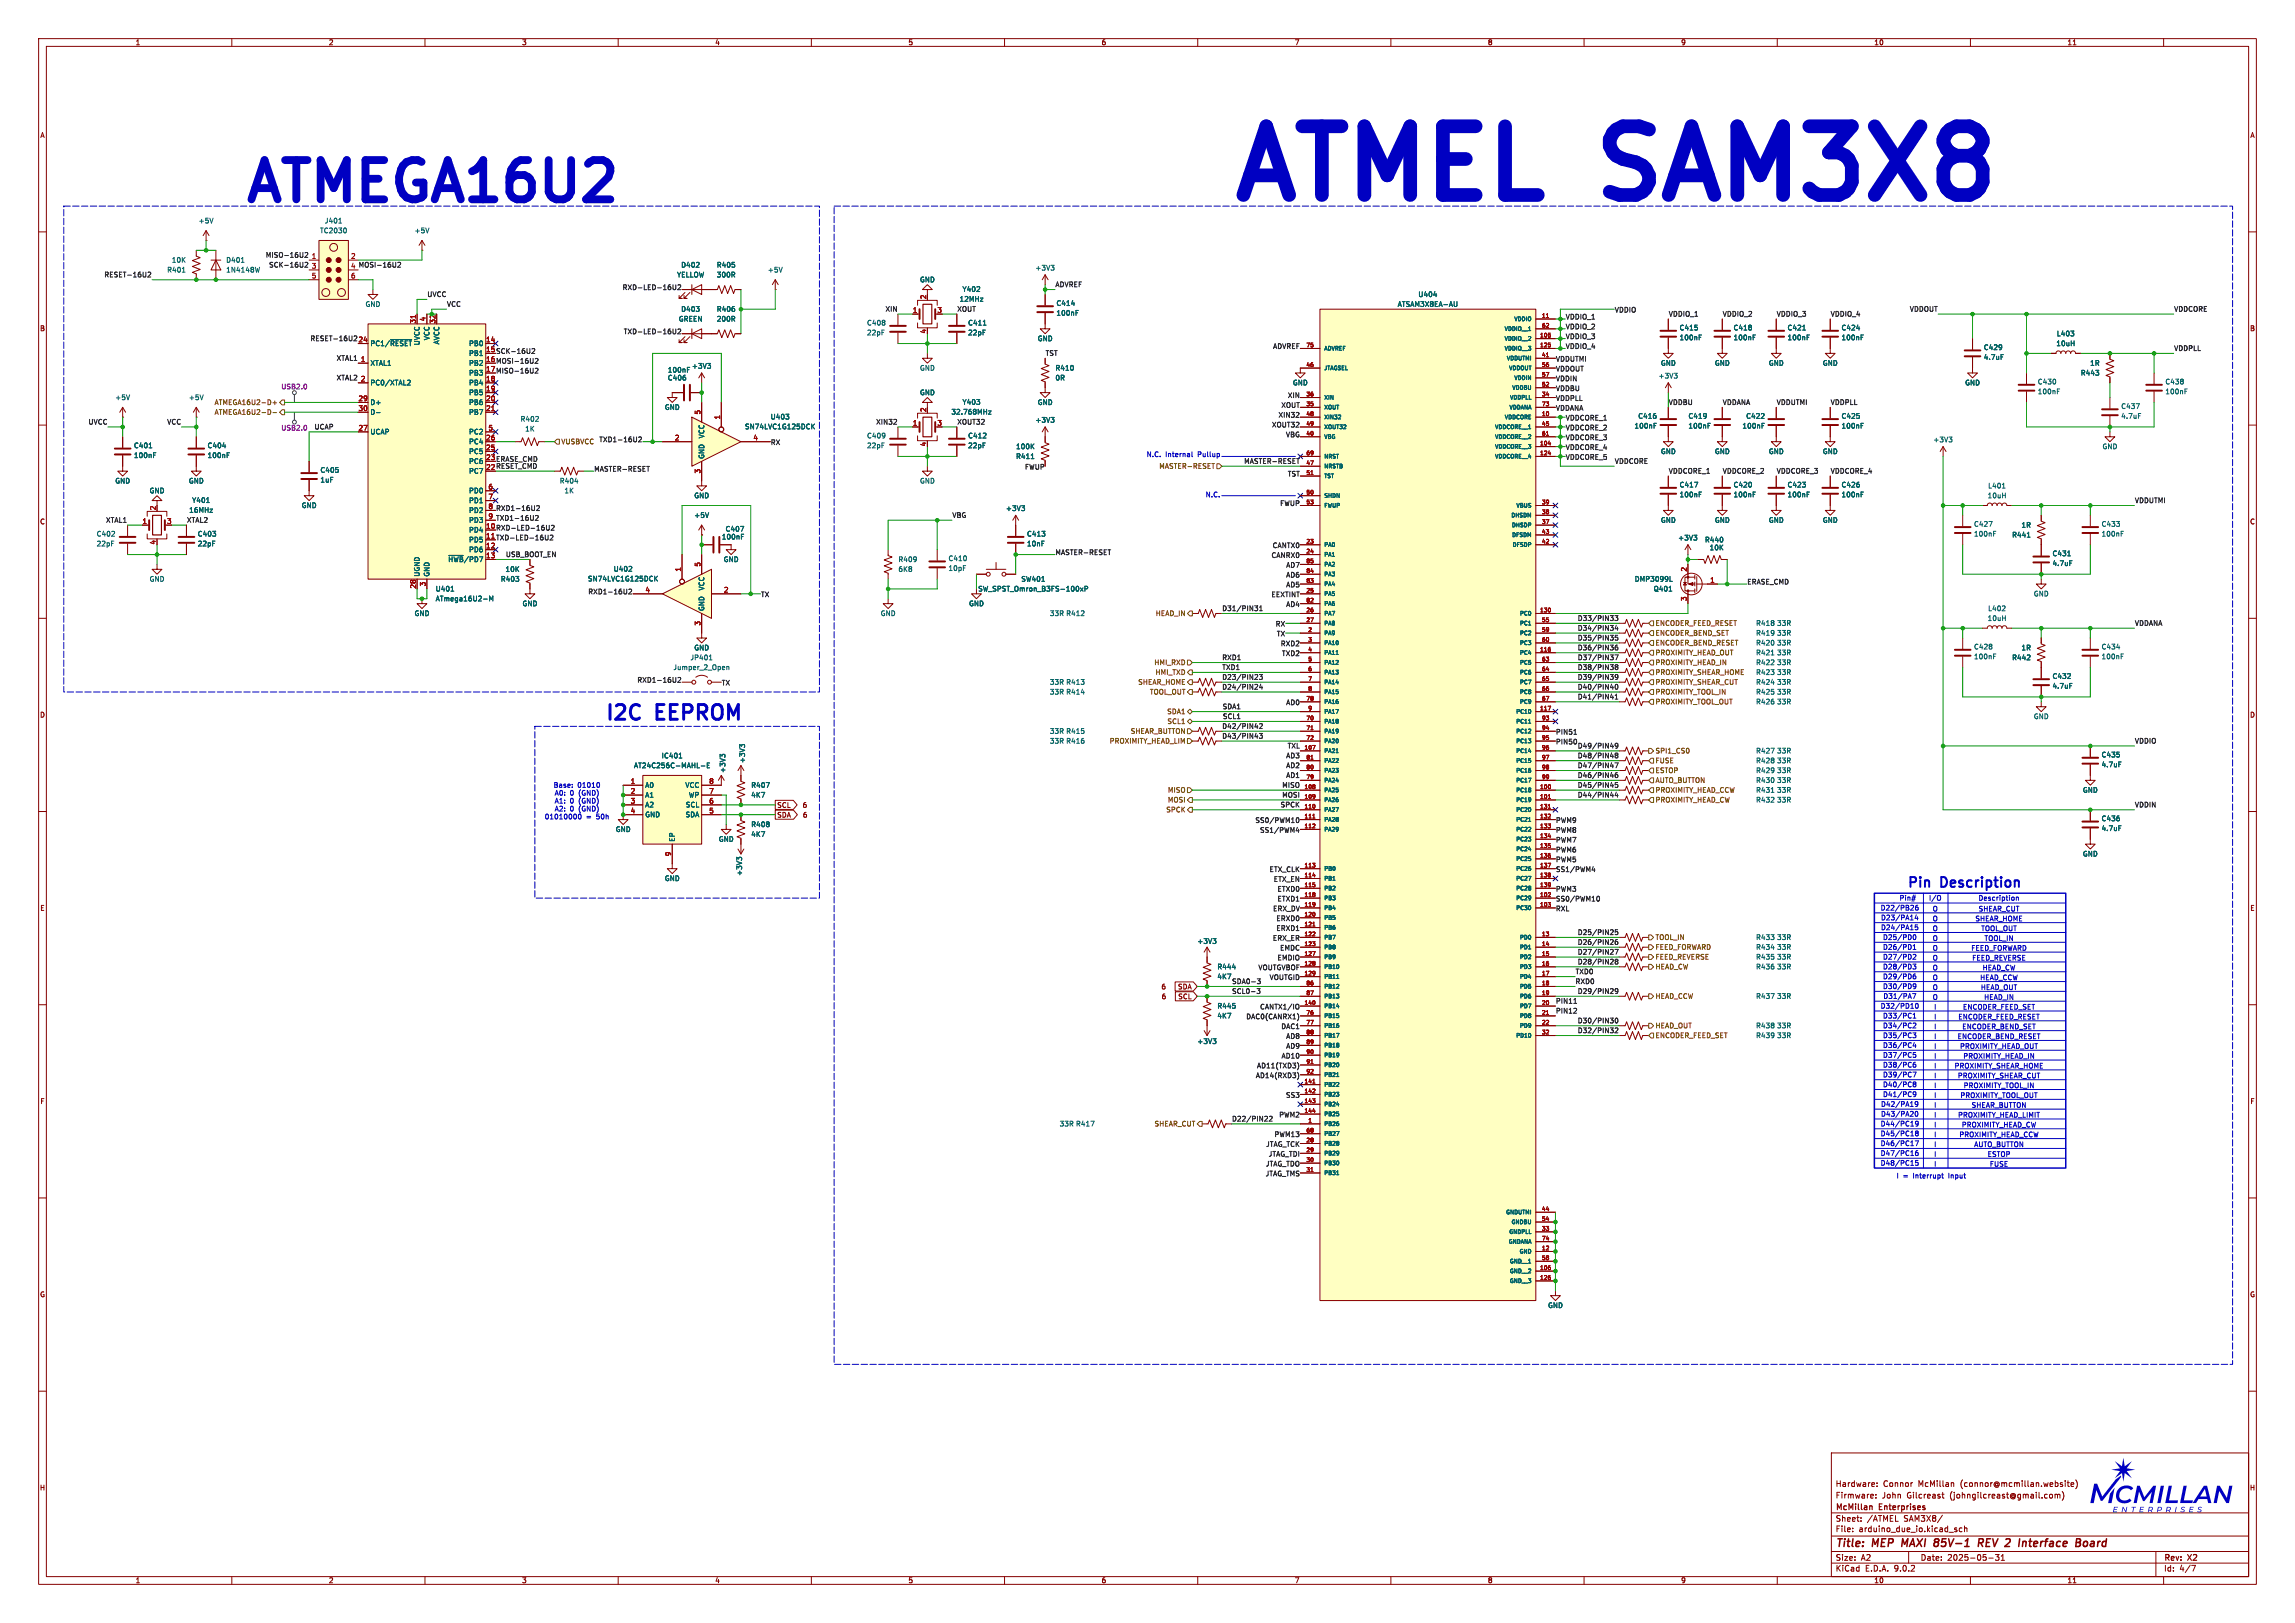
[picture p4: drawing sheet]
<svg xmlns="http://www.w3.org/2000/svg" width="594mm" height="420mm" viewBox="0 0 594 420" stroke-linecap="round" stroke-linejoin="round" font-family="sans-serif">
<defs><g id="words">
<text font-size="24.8" fill="#0000c2" x="316.6" y="56.6">ATMEL SAM3X8</text>
<text font-size="14.2" fill="#0000c2" x="62.1" y="55.1">ATMEGA16U2</text>
<g font-size="5.3" fill="#0000c2">
<text x="156.2" y="187.5">I2C</text>
<text x="169.9" y="187.5">EEPROM</text>
</g>
<g font-size="3.5" fill="#0000c2">
<text x="493.4" y="230.4">Pin</text>
<text x="502.4" y="230.4">Description</text>
</g>
<g font-size="2.8" fill="#840000">
<text x="475" y="400.9">Title:</text>
<text x="484.7" y="400.9">MEP</text>
<text x="493.1" y="400.9">MAXI</text>
<text x="502.3" y="400.9">85V-1</text>
<text x="514.5" y="400.9">REV 2</text>
<text x="526.6" y="400.9">Interface</text>
<text x="542.1" y="400.9">Board</text>
</g>
<g font-size="2.1" fill="#840000">
<text x="475" y="388">Firmware:</text>
<text x="475" y="385">Hardware:</text>
<text x="487.1" y="388">John</text>
<text x="487.4" y="385">Connor</text>
<text x="493.6" y="388">Gilcreast</text>
<text x="496.5" y="385">McMillan</text>
<text x="504.8" y="388">(johngilcreast@gmail.com)</text>
<text x="507.5" y="385">(connor@mcmillan.website)</text>
<text x="475" y="394">Sheet:</text>
<text x="475" y="391.2">McMillan</text>
<text x="483.2" y="394">/ATMEL</text>
<text x="486.5" y="391.2">Enterprises</text>
<text x="492.8" y="394">SAM3X8/</text>
<text x="475" y="396.7">File:</text>
<text x="481.1" y="396.7">arduino_due_io.kicad_sch</text>
<text x="475" y="406.9">KiCad</text>
<text x="475" y="404.1">Size:</text>
<text x="481.7" y="404.1">A2</text>
<text x="482.7" y="406.9">E.D.A.</text>
<text x="490.3" y="406.9">9.0.2</text>
<text x="497" y="404.1">Date:</text>
<text x="504" y="404.1">2025-05-31</text>
<text x="560" y="404.3">Rev:</text>
<text x="560" y="406.9">Id:</text>
<text x="564.1" y="406.9">4/7</text>
<text x="566.4" y="404.3">X2</text>
</g>
<g font-size="1.8" fill="#840000">
<text x="35" y="11.9">1</text>
<text x="85" y="11.9">2</text>
<text x="135" y="11.9">3</text>
<text x="185" y="11.9">4</text>
<text x="235" y="11.9">5</text>
<text x="285" y="11.9">6</text>
<text x="335" y="11.9">7</text>
<text x="385" y="11.9">8</text>
<text x="435" y="11.9">9</text>
<text x="485" y="11.9">10</text>
<text x="535" y="11.9">11</text>
<text x="10.3" y="35.9">A</text>
<text x="582.3" y="35.9">A</text>
<text x="10.3" y="85.9">B</text>
<text x="582.3" y="85.9">B</text>
<text x="125.7" y="121.7">22 RESET_CMD</text>
<text x="10.3" y="135.9">C</text>
<text x="582.3" y="135.9">C</text>
<text x="10.3" y="185.9">D</text>
<text x="582.3" y="185.9">D</text>
<text x="201" y="209.2">SCL</text>
<text x="207.6" y="209.2">6</text>
<text x="201" y="211.8">SDA</text>
<text x="207.7" y="211.8">6</text>
<text x="10.3" y="235.9">E</text>
<text x="582.3" y="235.9">E</text>
<text x="300.5" y="256.2">6</text>
<text x="304.8" y="256.2">SDA</text>
<text x="300.5" y="258.8">6</text>
<text x="304.8" y="258.8">SCL</text>
<text x="10.3" y="285.9">F</text>
<text x="582.3" y="285.9">F</text>
<text x="10.3" y="335.9">G</text>
<text x="582.3" y="335.9">G</text>
<text x="10.2" y="385.9">H</text>
<text x="582.2" y="385.9">H</text>
<text x="35" y="409.9">1</text>
<text x="85" y="409.9">2</text>
<text x="135" y="409.9">3</text>
<text x="185" y="409.9">4</text>
<text x="235" y="409.9">5</text>
<text x="285" y="409.9">6</text>
<text x="335" y="409.9">7</text>
<text x="385" y="409.9">8</text>
<text x="435" y="409.9">9</text>
<text x="485" y="409.9">10</text>
<text x="535" y="409.9">11</text>
</g>
<g font-size="1.8" fill="#006464">
<text x="51.3" y="58">+5V</text>
<text x="84" y="58">J401</text>
<text x="82.7" y="60.6">TC2030</text>
<text x="107.2" y="60.6">+5V</text>
<text x="43.1" y="70.7">R401</text>
<text x="44.4" y="68.2">10K</text>
<text x="58.4" y="68.2">D401</text>
<text x="58.4" y="70.7">1N4148W</text>
<text x="175.1" y="72">YELLOW</text>
<text x="176.2" y="69.4">D402</text>
<text x="185.4" y="69.4">R405</text>
<text x="185.4" y="72">300R</text>
<text x="198.6" y="70.7">+5V</text>
<text x="267.9" y="70.2">+3V3</text>
<text x="238" y="73.3">GND</text>
<text x="249" y="75.7">Y402</text>
<text x="367" y="77.1">U404</text>
<text x="94.5" y="79.6">GND</text>
<text x="175.6" y="83.4">GREEN</text>
<text x="176.2" y="80.9">D403</text>
<text x="185.4" y="80.9">R406</text>
<text x="185.4" y="83.4">200R</text>
<text x="248.2" y="78.3">12MHz</text>
<text x="273.3" y="79.3">C414</text>
<text x="273.3" y="81.9">100nF</text>
<text x="361.6" y="79.6">ATSAM3X8EA-AU</text>
<text x="95.8" y="89.8">PC1/~{RESET}</text>
<text x="108.8" y="89.5" transform="rotate(-90 108.8 89.5)">UVCC</text>
<text x="111.4" y="88.2" transform="rotate(-90 111.4 88.2)">VCC</text>
<text x="113.9" y="89.2" transform="rotate(-90 113.9 89.2)">AVCC</text>
<text x="121.3" y="89.8">PB0</text>
<text x="224.3" y="84.4">C408</text>
<text x="224.3" y="87">22pF</text>
<text x="250.5" y="84.4">C411</text>
<text x="250.5" y="87">22pF</text>
<text x="268.5" y="88.5">GND</text>
<text x="434.6" y="85.7">C415</text>
<text x="434.6" y="88.2">100nF</text>
<text x="448.6" y="85.7">C418</text>
<text x="448.6" y="88.2">100nF</text>
<text x="462.5" y="85.7">C421</text>
<text x="462.5" y="88.2">100nF</text>
<text x="476.5" y="85.7">C424</text>
<text x="476.5" y="88.2">100nF</text>
<text x="532.1" y="89.8">10uH</text>
<text x="532.2" y="87.2">L403</text>
<text x="95.8" y="94.8">XTAL1</text>
<text x="121.3" y="92.3">PB1</text>
<text x="121.3" y="94.8">PB2</text>
<text x="179" y="95.6">+3V3</text>
<text x="429.8" y="94.8">GND</text>
<text x="443.7" y="94.8">GND</text>
<text x="457.7" y="94.8">GND</text>
<text x="471.7" y="94.8">GND</text>
<text x="513.3" y="90.8">C429</text>
<text x="513.3" y="93.3">4.7uF</text>
<text x="540.9" y="94.8">1R</text>
<text x="95.8" y="99.9">PC0/XTAL2</text>
<text x="121.3" y="97.4">PB3</text>
<text x="121.3" y="99.9">PB4</text>
<text x="172.7" y="98.7">C406</text>
<text x="172.7" y="96.6">100nF</text>
<text x="238" y="96.1">GND</text>
<text x="273.1" y="96.1">R410</text>
<text x="273.1" y="98.7">0R</text>
<text x="334.5" y="99.9">GND</text>
<text x="429.2" y="98.1">+3V3</text>
<text x="508.5" y="99.9">GND</text>
<text x="527.3" y="99.7">C430</text>
<text x="538.4" y="97.4">R443</text>
<text x="560.3" y="99.7">C438</text>
<text x="29.7" y="103.7">+5V</text>
<text x="48.8" y="103.7">+5V</text>
<text x="95.8" y="105">D+</text>
<text x="95.8" y="107.5">D-</text>
<text x="121.3" y="102.5">PB5</text>
<text x="121.3" y="105">PB6</text>
<text x="121.3" y="107.5">PB7</text>
<text x="172" y="106.3">GND</text>
<text x="238" y="102.5">GND</text>
<text x="246.1" y="107.5">32.768MHz</text>
<text x="249" y="104.9">Y403</text>
<text x="268.5" y="105">GND</text>
<text x="527.3" y="102.2">100nF</text>
<text x="548.9" y="106">C437</text>
<text x="560.3" y="102.2">100nF</text>
<text x="95.8" y="112.6">UCAP</text>
<text x="121.3" y="112.6">PC2</text>
<text x="134.6" y="109.3">R402</text>
<text x="135.8" y="111.9">1K</text>
<text x="182.5" y="113.6" transform="rotate(-90 182.5 113.6)">VCC</text>
<text x="192.7" y="111.3">SN74LVC1G125DCK</text>
<text x="199.3" y="108.7">U403</text>
<text x="224.3" y="113.6">C409</text>
<text x="250.5" y="113.6">C412</text>
<text x="267.9" y="109.6">+3V3</text>
<text x="422.9" y="111.1">100nF</text>
<text x="423.9" y="108.6">C416</text>
<text x="436.9" y="108.6">C419</text>
<text x="436.9" y="111.1">100nF</text>
<text x="450.9" y="111.1">100nF</text>
<text x="451.8" y="108.6">C422</text>
<text x="476.5" y="108.6">C425</text>
<text x="476.5" y="111.1">100nF</text>
<text x="548.9" y="108.6">4.7uF</text>
<text x="34.6" y="116.2">C401</text>
<text x="34.6" y="118.7">100nF</text>
<text x="53.6" y="116.2">C404</text>
<text x="53.6" y="118.7">100nF</text>
<text x="121.3" y="115.2">PC4</text>
<text x="121.3" y="117.7">PC5</text>
<text x="182.5" y="118.9" transform="rotate(-90 182.5 118.9)">GND</text>
<text x="224.3" y="116.2">22pF</text>
<text x="250.5" y="116.2">22pF</text>
<text x="262.9" y="119">R411</text>
<text x="262.9" y="116.4">100K</text>
<text x="429.8" y="117.7">GND</text>
<text x="443.7" y="117.7">GND</text>
<text x="457.7" y="117.7">GND</text>
<text x="471.7" y="117.7">GND</text>
<text x="500.3" y="114.7">+3V3</text>
<text x="544.1" y="116.4">GND</text>
<text x="29.7" y="125.3">GND</text>
<text x="48.8" y="125.3">GND</text>
<text x="82.8" y="122.5">C405</text>
<text x="82.8" y="125.1">1uF</text>
<text x="121.3" y="120.2">PC6</text>
<text x="121.3" y="122.8">PC7</text>
<text x="144.8" y="125.3">R404</text>
<text x="238" y="125.3">GND</text>
<text x="38.6" y="127.9">GND</text>
<text x="49.6" y="130.3">Y401</text>
<text x="78" y="131.7">GND</text>
<text x="121.3" y="127.9">PD0</text>
<text x="121.3" y="130.4">PD1</text>
<text x="146" y="127.9">1K</text>
<text x="179.6" y="129.1">GND</text>
<text x="434.6" y="126.3">C417</text>
<text x="434.6" y="128.9">100nF</text>
<text x="448.6" y="126.3">C420</text>
<text x="448.6" y="128.9">100nF</text>
<text x="462.5" y="126.3">C423</text>
<text x="462.5" y="128.9">100nF</text>
<text x="476.5" y="126.3">C426</text>
<text x="476.5" y="128.9">100nF</text>
<text x="514.3" y="129.1">10uH</text>
<text x="514.5" y="126.6">L401</text>
<text x="48.9" y="132.9">16MHz</text>
<text x="121.3" y="132.9">PD2</text>
<text x="121.3" y="135.5">PD3</text>
<text x="179.6" y="134.2">+5V</text>
<text x="187.7" y="137.8">C407</text>
<text x="260.2" y="132.4">+3V3</text>
<text x="429.8" y="135.5">GND</text>
<text x="443.7" y="135.5">GND</text>
<text x="457.7" y="135.5">GND</text>
<text x="471.7" y="135.5">GND</text>
<text x="510.8" y="136.5">C427</text>
<text x="523.1" y="136.8">1R</text>
<text x="543.8" y="136.5">C433</text>
<text x="24.9" y="139">C402</text>
<text x="24.9" y="141.6">22pF</text>
<text x="51.1" y="139">C403</text>
<text x="51.1" y="141.6">22pF</text>
<text x="121.3" y="138">PD4</text>
<text x="121.3" y="140.6">PD5</text>
<text x="121.3" y="143.1">PD6</text>
<text x="186.7" y="139.8">100nF</text>
<text x="265.7" y="139">C413</text>
<text x="265.7" y="141.6">10nF</text>
<text x="434.2" y="140.1">+3V3</text>
<text x="441.2" y="140.6">R440</text>
<text x="442.4" y="142.6">10K</text>
<text x="510.8" y="139">100nF</text>
<text x="520.7" y="139.3">R441</text>
<text x="543.8" y="139">100nF</text>
<text x="108.8" y="149.4" transform="rotate(-90 108.8 149.4)">UGND</text>
<text x="111.4" y="149.4" transform="rotate(-90 111.4 149.4)">GND</text>
<text x="115.9" y="145.6">~{HWB}/PD7</text>
<text x="130.7" y="148.2">10K</text>
<text x="158.7" y="148.1">U402</text>
<text x="187.2" y="145.6">GND</text>
<text x="232.4" y="145.6">R409</text>
<text x="232.4" y="148.2">6K8</text>
<text x="245.4" y="145.4">C410</text>
<text x="245.4" y="147.9">10pF</text>
<text x="531.1" y="144.1">C431</text>
<text x="531.1" y="146.7">4.7uF</text>
<text x="38.6" y="150.7">GND</text>
<text x="112.6" y="155.8">ATmega16U2-M</text>
<text x="112.6" y="153.3">U401</text>
<text x="129.5" y="150.7">R403</text>
<text x="152.1" y="150.7">SN74LVC1G125DCK</text>
<text x="182.5" y="152.9" transform="rotate(-90 182.5 152.9)">VCC</text>
<text x="253.1" y="153.3">SW_SPST_Omron_B3FS-100xP</text>
<text x="264.2" y="150.7">SW401</text>
<text x="423" y="150.7">DMP3099L</text>
<text x="427.9" y="153.3">Q401</text>
<text x="526.3" y="154.5">GND</text>
<text x="107.2" y="159.6">GND</text>
<text x="135.1" y="157.1">GND</text>
<text x="182.5" y="158.2" transform="rotate(-90 182.5 158.2)">GND</text>
<text x="227.8" y="159.6">GND</text>
<text x="250.7" y="157.1">GND</text>
<text x="271.6" y="159.6">33R R412</text>
<text x="514.3" y="160.9">10uH</text>
<text x="514.5" y="158.3">L402</text>
<text x="454.4" y="164.7">R419</text>
<text x="454.4" y="162.2">R418</text>
<text x="454.4" y="167.2">R420</text>
<text x="459.8" y="164.7">33R</text>
<text x="459.8" y="162.2">33R</text>
<text x="459.8" y="167.2">33R</text>
<text x="174.2" y="173.6">Jumper_2_Open</text>
<text x="178.6" y="171">JP401</text>
<text x="179.6" y="168.5">GND</text>
<text x="454.4" y="169.8">R421</text>
<text x="454.4" y="172.3">R422</text>
<text x="459.8" y="169.8">33R</text>
<text x="459.8" y="172.3">33R</text>
<text x="510.8" y="168.2">C428</text>
<text x="510.8" y="170.8">100nF</text>
<text x="520.7" y="171">R442</text>
<text x="523.1" y="168.5">1R</text>
<text x="543.8" y="168.2">C434</text>
<text x="543.8" y="170.8">100nF</text>
<text x="271.6" y="177.4">33R R413</text>
<text x="271.6" y="179.9">33R R414</text>
<text x="454.4" y="179.9">R425</text>
<text x="454.4" y="174.9">R423</text>
<text x="454.4" y="177.4">R424</text>
<text x="459.8" y="179.9">33R</text>
<text x="459.8" y="174.9">33R</text>
<text x="459.8" y="177.4">33R</text>
<text x="531.1" y="175.9">C432</text>
<text x="531.1" y="178.4">4.7uF</text>
<text x="454.4" y="182.5">R426</text>
<text x="459.8" y="182.5">33R</text>
<text x="271.6" y="190.1">33R R415</text>
<text x="526.3" y="186.3">GND</text>
<text x="171.1" y="196.4">IC401</text>
<text x="193" y="197.6" transform="rotate(-90 193 197.6)">+3V3</text>
<text x="271.6" y="192.6">33R R416</text>
<text x="454.4" y="195.2">R427</text>
<text x="454.4" y="197.7">R428</text>
<text x="459.8" y="195.2">33R</text>
<text x="459.8" y="197.7">33R</text>
<text x="543.8" y="196.2">C435</text>
<text x="164" y="199">AT24C256C-MAHL-E</text>
<text x="187.9" y="200.1" transform="rotate(-90 187.9 200.1)">+3V3</text>
<text x="454.4" y="200.3">R429</text>
<text x="454.4" y="202.8">R430</text>
<text x="459.8" y="200.3">33R</text>
<text x="459.8" y="202.8">33R</text>
<text x="543.8" y="198.7">4.7uF</text>
<text x="166.9" y="204.1">A0</text>
<text x="166.9" y="206.6">A1</text>
<text x="166.9" y="209.1">A2</text>
<text x="177.3" y="204.1">VCC</text>
<text x="177.4" y="209.1">SCL</text>
<text x="178.2" y="206.6">WP</text>
<text x="194.3" y="204.1">R407</text>
<text x="194.3" y="206.6">4K7</text>
<text x="454.4" y="205.3">R431</text>
<text x="454.4" y="207.9">R432</text>
<text x="459.8" y="205.3">33R</text>
<text x="459.8" y="207.9">33R</text>
<text x="539" y="205.3">GND</text>
<text x="159.3" y="215.5">GND</text>
<text x="166.9" y="211.7">GND</text>
<text x="177.3" y="211.7">SDA</text>
<text x="194.3" y="214.2">R408</text>
<text x="543.8" y="212.7">C436</text>
<text x="543.8" y="215.2">4.7uF</text>
<text x="174.9" y="217.9" transform="rotate(-90 174.9 217.9)">EP</text>
<text x="185.9" y="218">GND</text>
<text x="194.3" y="216.8">4K7</text>
<text x="539" y="221.8">GND</text>
<text x="192.3" y="226.8" transform="rotate(-90 192.3 226.8)">+3V3</text>
<text x="172" y="228.2">GND</text>
<text x="309.8" y="244.4">+3V3</text>
<text x="454.4" y="243.4">R433</text>
<text x="454.4" y="246">R434</text>
<text x="459.8" y="243.4">33R</text>
<text x="459.8" y="246">33R</text>
<text x="315" y="251.1">R444</text>
<text x="454.4" y="248.5">R435</text>
<text x="454.4" y="251.1">R436</text>
<text x="459.8" y="248.5">33R</text>
<text x="459.8" y="251.1">33R</text>
<text x="315" y="253.6">4K7</text>
<text x="315" y="261.2">R445</text>
<text x="315" y="263.8">4K7</text>
<text x="454.4" y="258.7">R437</text>
<text x="459.8" y="258.7">33R</text>
<text x="454.4" y="266.3">R438</text>
<text x="454.4" y="268.8">R439</text>
<text x="459.8" y="266.3">33R</text>
<text x="459.8" y="268.8">33R</text>
<text x="309.8" y="270.4">+3V3</text>
<text x="274.2" y="291.7">33R R417</text>
<text x="400.6" y="338.7">GND</text>
</g>
<g font-size="1.8" fill="#0f0f0f">
<text x="26.9" y="71.9">RESET-16U2</text>
<text x="68.7" y="66.8">MISO-16U2</text>
<text x="69.5" y="69.3">SCK-16U2</text>
<text x="90.7" y="69.6">4 MOSI-16U2</text>
<text x="110.5" y="76.9">UVCC</text>
<text x="161" y="75.3">RXD-LED-16U2</text>
<text x="273" y="74.4">ADVREF</text>
<text x="115.6" y="79.5">VCC</text>
<text x="229.1" y="80.7">XIN</text>
<text x="247.6" y="80.7">XOUT</text>
<text x="405.1" y="82.9">VDDIO_1</text>
<text x="417.8" y="81.2">VDDIO</text>
<text x="431.8" y="82">VDDIO_1</text>
<text x="445.8" y="82">VDDIO_2</text>
<text x="459.7" y="82">VDDIO_3</text>
<text x="473.7" y="82">VDDIO_4</text>
<text x="494.2" y="80.7">VDDOUT</text>
<text x="562.6" y="80.7">VDDCORE</text>
<text x="80.2" y="88.4">RESET-16U2</text>
<text x="161.3" y="86.7">TXD-LED-16U2</text>
<text x="405.1" y="88">VDDIO_3</text>
<text x="405.1" y="85.4">VDDIO_2</text>
<text x="87" y="93.4">XTAL1</text>
<text x="128.3" y="91.8">SCK-16U2</text>
<text x="128.3" y="94.3">MOSI-16U2</text>
<text x="270.5" y="92.2">TST</text>
<text x="329.4" y="90.5">ADVREF</text>
<text x="402.6" y="93.9">VDDUTMI</text>
<text x="405.1" y="90.5">VDDIO_4</text>
<text x="562.6" y="90.9">VDDPLL</text>
<text x="87" y="98.5">XTAL2</text>
<text x="128.3" y="96.8">MISO-16U2</text>
<text x="402.6" y="99">VDDIN</text>
<text x="402.6" y="96.4">VDDOUT</text>
<text x="402.6" y="101.5">VDDBU</text>
<text x="331.5" y="105.7">XOUT</text>
<text x="333.2" y="103.2">XIN</text>
<text x="402.6" y="106.6">VDDANA</text>
<text x="402.6" y="104.1">VDDPLL</text>
<text x="431.8" y="104.9">VDDBU</text>
<text x="445.8" y="104.9">VDDANA</text>
<text x="459.7" y="104.9">VDDUTMI</text>
<text x="473.7" y="104.9">VDDPLL</text>
<text x="22.8" y="110">UVCC</text>
<text x="43.2" y="110">VCC</text>
<text x="81.3" y="111.2">UCAP</text>
<text x="226.6" y="110">XIN32</text>
<text x="247.6" y="110">XOUT32</text>
<text x="329.1" y="110.8">XOUT32</text>
<text x="330.8" y="108.3">XIN32</text>
<text x="332.7" y="113.4">VBG</text>
<text x="405.1" y="111.7">VDDCORE_2</text>
<text x="405.1" y="109.1">VDDCORE_1</text>
<text x="128.3" y="119.7">ERASE_CMD</text>
<text x="155" y="114.6">TXD1-16U2</text>
<text x="199.4" y="115.5">RX</text>
<text x="405.1" y="119.3">VDDCORE_5</text>
<text x="405.1" y="114.2">VDDCORE_3</text>
<text x="405.1" y="116.8">VDDCORE_4</text>
<text x="153.7" y="122.2">MASTER-RESET</text>
<text x="265.2" y="121.8">FWUP</text>
<text x="321.9" y="120.1">MASTER-RESET</text>
<text x="333.2" y="123.5">TST</text>
<text x="417.8" y="120.1">VDDCORE</text>
<text x="431.8" y="122.7">VDDCORE_1</text>
<text x="445.8" y="122.7">VDDCORE_2</text>
<text x="459.7" y="122.7">VDDCORE_3</text>
<text x="473.7" y="122.7">VDDCORE_4</text>
<text x="331.2" y="131.1">FWUP</text>
<text x="552.4" y="130.3">VDDUTMI</text>
<text x="27.3" y="135.4">XTAL1</text>
<text x="48.3" y="135.4">XTAL2</text>
<text x="128.3" y="134.9">TXD1-16U2</text>
<text x="128.3" y="132.4">RXD1-16U2</text>
<text x="128.3" y="137.5">RXD-LED-16U2</text>
<text x="246.4" y="134.1">VBG</text>
<text x="128.3" y="140">TXD-LED-16U2</text>
<text x="273" y="143.8">MASTER-RESET</text>
<text x="329.3" y="142.2">CANTX0</text>
<text x="130.8" y="144.2">USB_BOOT_EN</text>
<text x="329" y="144.7">CANRX0</text>
<text x="332.8" y="147.2">AD7</text>
<text x="332.8" y="149.8">AD6</text>
<text x="152.1" y="154">RXD1-16U2</text>
<text x="196.8" y="154.9">TX</text>
<text x="329" y="154.9">EEXTINT</text>
<text x="332.8" y="152.3">AD5</text>
<text x="452.1" y="151.5">ERASE_CMD</text>
<text x="316.2" y="158.2">D31/PIN31</text>
<text x="332.8" y="157.4">AD4</text>
<text x="408.3" y="160.8">D33/PIN33</text>
<text x="330.1" y="162.5">RX</text>
<text x="330.4" y="165">TX</text>
<text x="331.4" y="167.6">RXD2</text>
<text x="408.3" y="165.8">D35/PIN35</text>
<text x="408.3" y="163.3">D34/PIN34</text>
<text x="552.4" y="162">VDDANA</text>
<text x="316.2" y="170.9">RXD1</text>
<text x="316.2" y="173.5">TXD1</text>
<text x="331.7" y="170.1">TXD2</text>
<text x="408.3" y="173.5">D38/PIN38</text>
<text x="408.3" y="168.4">D36/PIN36</text>
<text x="408.3" y="170.9">D37/PIN37</text>
<text x="164.8" y="176.9">RXD1-16U2</text>
<text x="186.7" y="177.7">TX</text>
<text x="316.2" y="178.5">D24/PIN24</text>
<text x="316.2" y="176">D23/PIN23</text>
<text x="408.3" y="178.5">D40/PIN40</text>
<text x="408.3" y="176">D39/PIN39</text>
<text x="316.3" y="183.6">SDA1</text>
<text x="332.8" y="182.8">AD0</text>
<text x="408.3" y="181.1">D41/PIN41</text>
<text x="316.2" y="188.7">D42/PIN42</text>
<text x="316.2" y="191.2">D43/PIN43</text>
<text x="316.4" y="186.2">SCL1</text>
<text x="402.6" y="190.4">PIN51</text>
<text x="332.8" y="196.3">AD3</text>
<text x="333.1" y="193.8">TXL</text>
<text x="402.6" y="193">PIN50</text>
<text x="408.3" y="193.8">D49/PIN49</text>
<text x="408.3" y="196.3">D48/PIN48</text>
<text x="552.4" y="192.5">VDDIO</text>
<text x="331.8" y="203.9">MISO</text>
<text x="332.8" y="198.9">AD2</text>
<text x="332.8" y="201.4">AD1</text>
<text x="408.3" y="198.9">D47/PIN47</text>
<text x="408.3" y="201.4">D46/PIN46</text>
<text x="408.3" y="203.9">D45/PIN45</text>
<text x="331.3" y="209">SPCK</text>
<text x="331.8" y="206.5">MOSI</text>
<text x="408.3" y="206.5">D44/PIN44</text>
<text x="552.4" y="209">VDDIN</text>
<text x="324.8" y="213.3">SS0/PWM10</text>
<text x="326" y="215.8">SS1/PWM4</text>
<text x="402.6" y="215.8">PWM8</text>
<text x="402.6" y="213.3">PWM9</text>
<text x="402.6" y="220.9">PWM6</text>
<text x="402.6" y="218.4">PWM7</text>
<text x="328.5" y="226">ETX_CLK</text>
<text x="402.6" y="226">SS1/PWM4</text>
<text x="402.6" y="223.4">PWM5</text>
<text x="329.6" y="228.5">ETX_EN</text>
<text x="330.5" y="233.6">ETXD1</text>
<text x="330.5" y="231.1">ETXD0</text>
<text x="402.6" y="233.6">SS0/PWM10</text>
<text x="402.6" y="231.1">PWM3</text>
<text x="329.4" y="236.1">ERX_DV</text>
<text x="330.2" y="238.7">ERXD0</text>
<text x="402.6" y="236.1">RXL</text>
<text x="329.3" y="243.8">ERX_ER</text>
<text x="330.2" y="241.2">ERXD1</text>
<text x="408.3" y="242">D25/PIN25</text>
<text x="408.3" y="244.6">D26/PIN26</text>
<text x="325.6" y="251.4">VOUTGVBOF</text>
<text x="330.5" y="248.8">EMDIO</text>
<text x="331.2" y="246.3">EMDC</text>
<text x="408.3" y="247.1">D27/PIN27</text>
<text x="408.3" y="249.7">D28/PIN28</text>
<text x="318.8" y="257.3">SCL0-3</text>
<text x="318.8" y="254.7">SDA0-3</text>
<text x="328.5" y="253.9">VOUTGID</text>
<text x="407.7" y="254.7">RXD0</text>
<text x="407.7" y="252.2">TXD0</text>
<text x="408.3" y="257.3">D29/PIN29</text>
<text x="326" y="261.5">CANTX1/IO</text>
<text x="402.6" y="262.4">PIN12</text>
<text x="402.6" y="259.8">PIN11</text>
<text x="322.4" y="264.1">DAC0(CANRX1)</text>
<text x="331.5" y="266.6">DAC1</text>
<text x="332.8" y="269.2">AD8</text>
<text x="408.3" y="267.4">D32/PIN32</text>
<text x="408.3" y="264.9">D30/PIN30</text>
<text x="331.6" y="274.2">AD10</text>
<text x="332.8" y="271.7">AD9</text>
<text x="324.9" y="279.3">AD14(RXD3)</text>
<text x="325.2" y="276.8">AD11(TXD3)</text>
<text x="332.7" y="284.4">SS3</text>
<text x="318.8" y="290.3">D22/PIN22</text>
<text x="331" y="289.5">PWM2</text>
<text x="327.6" y="297.1">JTAG_TCK</text>
<text x="328.2" y="299.6">JTAG_TDI</text>
<text x="329.8" y="294.6">PWM13</text>
<text x="327.5" y="304.7">JTAG_TMS</text>
<text x="327.5" y="302.2">JTAG_TDO</text>
</g>
<g font-size="1.8" fill="#a90000">
<text x="80.6" y="67.1">1</text>
<text x="80.6" y="69.6">3</text>
<text x="90.7" y="67.1">2</text>
<text x="80.6" y="72.1">5</text>
<text x="90.7" y="72.1">6</text>
<text x="239.8" y="77.5" transform="rotate(-90 239.8 77.5)">2</text>
<text x="107.7" y="83.9" transform="rotate(-90 107.7 83.9)">31</text>
<text x="110.2" y="83.3" transform="rotate(-90 110.2 83.3)">4</text>
<text x="112.8" y="83.9" transform="rotate(-90 112.8 83.9)">32</text>
<text x="236.1" y="81">1</text>
<text x="242.5" y="81">3</text>
<text x="92.7" y="88.6">24</text>
<text x="125.7" y="88.6">14</text>
<text x="239.8" y="86.4" transform="rotate(-90 239.8 86.4)">4</text>
<text x="93.3" y="93.7">1</text>
<text x="125.7" y="91.2">15</text>
<text x="125.7" y="93.7">16</text>
<text x="93.3" y="98.8">2</text>
<text x="125.7" y="96.3">17</text>
<text x="125.7" y="98.8">18</text>
<text x="125.7" y="101.3">19</text>
<text x="92.7" y="103.9">29</text>
<text x="92.7" y="106.4">30</text>
<text x="125.7" y="103.9">20</text>
<text x="125.7" y="106.4">21</text>
<text x="181.4" y="107.4" transform="rotate(-90 181.4 107.4)">5</text>
<text x="239.8" y="106.8" transform="rotate(-90 239.8 106.8)">2</text>
<text x="92.7" y="111.5">27</text>
<text x="126.3" y="111.5">5</text>
<text x="186.4" y="108.7" transform="rotate(-90 186.4 108.7)">1</text>
<text x="236.1" y="110.2">1</text>
<text x="242.5" y="110.2">3</text>
<text x="125.7" y="114">26</text>
<text x="125.7" y="116.6">25</text>
<text x="125.7" y="119.1">23</text>
<text x="174.6" y="114">2</text>
<text x="194.9" y="114">4</text>
<text x="239.8" y="115.6" transform="rotate(-90 239.8 115.6)">4</text>
<text x="125.7" y="121.7">22</text>
<text x="181.4" y="122.6" transform="rotate(-90 181.4 122.6)">3</text>
<text x="126.3" y="126.7">6</text>
<text x="126.3" y="129.3">7</text>
<text x="126.3" y="131.8">8</text>
<text x="36.8" y="135.6">1</text>
<text x="40.4" y="132.2" transform="rotate(-90 40.4 132.2)">2</text>
<text x="43.1" y="135.6">3</text>
<text x="125.7" y="136.9">10</text>
<text x="126.3" y="134.4">9</text>
<text x="40.4" y="141" transform="rotate(-90 40.4 141)">4</text>
<text x="125.7" y="139.4">11</text>
<text x="125.7" y="142">12</text>
<text x="125.7" y="144.5">13</text>
<text x="176.3" y="148" transform="rotate(-90 176.3 148)">1</text>
<text x="181.4" y="146.8" transform="rotate(-90 181.4 146.8)">5</text>
<text x="436.6" y="148" transform="rotate(-90 436.6 148)">2</text>
<text x="107.7" y="152.4" transform="rotate(-90 107.7 152.4)">28</text>
<text x="110.2" y="151.8" transform="rotate(-90 110.2 151.8)">3</text>
<text x="166.9" y="153.4">4</text>
<text x="187.3" y="153.4">2</text>
<text x="436.6" y="155.6" transform="rotate(-90 436.6 155.6)">3</text>
<text x="442.5" y="150.9">1</text>
<text x="181.4" y="162" transform="rotate(-90 181.4 162)">3</text>
<text x="163.1" y="202.9">1</text>
<text x="183.4" y="202.9">8</text>
<text x="163.1" y="205.5">2</text>
<text x="163.1" y="208">3</text>
<text x="183.4" y="205.5">7</text>
<text x="183.4" y="208">6</text>
<text x="163.1" y="210.6">4</text>
<text x="183.4" y="210.6">5</text>
<text x="173.7" y="221.7" transform="rotate(-90 173.7 221.7)">9</text>
</g>
<g font-size="1.8" fill="#840084">
<text x="72.7" y="100.9">USB2.0</text>
<text x="72.7" y="111.6">USB2.0</text>
</g>
<g font-size="1.8" fill="#725600">
<text x="55.4" y="107.5">ATMEGA16U2-D-</text>
<text x="55.4" y="105">ATMEGA16U2-D+</text>
<text x="145.2" y="115.2">VUSBVCC</text>
<text x="299.9" y="121.5">MASTER-RESET</text>
<text x="299" y="159.6">HEAD_IN</text>
<text x="428.4" y="167.2">ENCODER_BEND_RESET</text>
<text x="428.4" y="164.7">ENCODER_BEND_SET</text>
<text x="428.4" y="162.2">ENCODER_FEED_RESET</text>
<text x="298.7" y="172.3">HMI_RXD</text>
<text x="428.4" y="172.3">PROXIMITY_HEAD_IN</text>
<text x="428.4" y="169.8">PROXIMITY_HEAD_OUT</text>
<text x="294.5" y="177.4">SHEAR_HOME</text>
<text x="297.5" y="179.9">TOOL_OUT</text>
<text x="299" y="174.9">HMI_TXD</text>
<text x="428.4" y="174.9">PROXIMITY_SHEAR_HOME</text>
<text x="428.4" y="179.9">PROXIMITY_TOOL_IN</text>
<text x="428.4" y="177.4">PROXIMITY_SHEAR_CUT</text>
<text x="302" y="185">SDA1</text>
<text x="428.4" y="182.5">PROXIMITY_TOOL_OUT</text>
<text x="292.5" y="190.1">SHEAR_BUTTON</text>
<text x="302" y="187.6">SCL1</text>
<text x="287.1" y="192.6">PROXIMITY_HEAD_LIM</text>
<text x="428.4" y="197.7">FUSE</text>
<text x="428.4" y="195.2">SPI1_CS0</text>
<text x="428.4" y="202.8">AUTO_BUTTON</text>
<text x="428.4" y="200.3">ESTOP</text>
<text x="302.2" y="207.9">MOSI</text>
<text x="302.2" y="205.3">MISO</text>
<text x="428.4" y="207.9">PROXIMITY_HEAD_CW</text>
<text x="428.4" y="205.3">PROXIMITY_HEAD_CCW</text>
<text x="301.7" y="210.4">SPCK</text>
<text x="428.4" y="243.4">TOOL_IN</text>
<text x="428.4" y="246">FEED_FORWARD</text>
<text x="428.4" y="248.5">FEED_REVERSE</text>
<text x="428.4" y="251.1">HEAD_CW</text>
<text x="428.4" y="258.7">HEAD_CCW</text>
<text x="428.4" y="266.3">HEAD_OUT</text>
<text x="428.4" y="268.8">ENCODER_FEED_SET</text>
<text x="298.7" y="291.7">SHEAR_CUT</text>
</g>
<g font-size="1.8" fill="#0000c2">
<text x="296.7" y="118.5">N.C.</text>
<text x="301.6" y="118.5">Internal</text>
<text x="310.1" y="118.5">Pullup</text>
<text x="311.9" y="128.9">N.C.</text>
<text x="143.2" y="204">Base:</text>
<text x="143.4" y="206.1">A0:</text>
<text x="143.4" y="208.1">A1:</text>
<text x="147.5" y="206.1">0</text>
<text x="147.5" y="208.1">0</text>
<text x="149.5" y="204">01010</text>
<text x="149.9" y="206.1">(GND)</text>
<text x="149.9" y="208.1">(GND)</text>
<text x="140.9" y="212.2">01010000</text>
<text x="143.4" y="210.2">A2:</text>
<text x="147.5" y="210.2">0</text>
<text x="149.9" y="210.2">(GND)</text>
<text x="151.7" y="212.2">=</text>
<text x="154.5" y="212.2">50h</text>
<text x="491.4" y="233.4">Pin#</text>
<text x="499" y="233.4">I/O</text>
<text x="511.8" y="233.4">Description</text>
<text x="486.5" y="236">D22/PB26</text>
<text x="486.6" y="238.5">D23/PA14</text>
<text x="500" y="238.8">O</text>
<text x="500" y="236.2">O</text>
<text x="511" y="238.8">SHEAR_HOME</text>
<text x="511.9" y="236.2">SHEAR_CUT</text>
<text x="486.6" y="241.1">D24/PA15</text>
<text x="487.1" y="243.6">D25/PD0</text>
<text x="500" y="243.8">O</text>
<text x="500" y="241.3">O</text>
<text x="512.5" y="241.3">TOOL_OUT</text>
<text x="513.4" y="243.8">TOOL_IN</text>
<text x="487.1" y="248.7">D27/PD2</text>
<text x="487.1" y="251.2">D28/PD3</text>
<text x="487.1" y="246.1">D26/PD1</text>
<text x="500" y="246.4">O</text>
<text x="500" y="248.9">O</text>
<text x="500" y="251.5">O</text>
<text x="509.9" y="246.4">FEED_FORWARD</text>
<text x="510.2" y="248.9">FEED_REVERSE</text>
<text x="512.9" y="251.5">HEAD_CW</text>
<text x="487.1" y="256.3">D30/PD9</text>
<text x="487.1" y="253.8">D29/PD6</text>
<text x="500" y="254">O</text>
<text x="500" y="256.5">O</text>
<text x="512.2" y="254">HEAD_CCW</text>
<text x="512.4" y="256.5">HEAD_OUT</text>
<text x="486.5" y="261.4">D32/PD10</text>
<text x="487.1" y="263.9">D33/PC1</text>
<text x="487.2" y="258.8">D31/PA7</text>
<text x="500" y="259.1">O</text>
<text x="500.3" y="261.6">I</text>
<text x="507.8" y="261.6">ENCODER_FEED_SET</text>
<text x="513.3" y="259.1">HEAD_IN</text>
<text x="487.1" y="269">D35/PC3</text>
<text x="487.1" y="266.5">D34/PC2</text>
<text x="500.3" y="266.7">I</text>
<text x="500.3" y="264.2">I</text>
<text x="500.3" y="269.2">I</text>
<text x="506.4" y="269.2">ENCODER_BEND_RESET</text>
<text x="506.6" y="264.2">ENCODER_FEED_RESET</text>
<text x="507.6" y="266.7">ENCODER_BEND_SET</text>
<text x="487.1" y="271.5">D36/PC4</text>
<text x="487.1" y="274.1">D37/PC5</text>
<text x="500.3" y="271.8">I</text>
<text x="500.3" y="274.3">I</text>
<text x="507" y="271.8">PROXIMITY_HEAD_OUT</text>
<text x="507.9" y="274.3">PROXIMITY_HEAD_IN</text>
<text x="487.1" y="279.2">D39/PC7</text>
<text x="487.1" y="281.7">D40/PC8</text>
<text x="487.1" y="276.6">D38/PC6</text>
<text x="500.3" y="281.9">I</text>
<text x="500.3" y="279.4">I</text>
<text x="500.3" y="276.9">I</text>
<text x="505.6" y="276.9">PROXIMITY_SHEAR_HOME</text>
<text x="506.5" y="279.4">PROXIMITY_SHEAR_CUT</text>
<text x="508" y="281.9">PROXIMITY_TOOL_IN</text>
<text x="486.6" y="286.8">D42/PA19</text>
<text x="487.1" y="284.2">D41/PC9</text>
<text x="500.3" y="284.5">I</text>
<text x="500.3" y="287">I</text>
<text x="507.1" y="284.5">PROXIMITY_TOOL_OUT</text>
<text x="510" y="287">SHEAR_BUTTON</text>
<text x="486.5" y="291.9">D44/PC19</text>
<text x="486.6" y="289.3">D43/PA20</text>
<text x="500.3" y="289.6">I</text>
<text x="500.3" y="292.1">I</text>
<text x="506.5" y="289.6">PROXIMITY_HEAD_LIMIT</text>
<text x="507.5" y="292.1">PROXIMITY_HEAD_CW</text>
<text x="486.5" y="299.5">D47/PC16</text>
<text x="486.5" y="296.9">D46/PC17</text>
<text x="486.5" y="294.4">D45/PC18</text>
<text x="500.3" y="294.6">I</text>
<text x="500.3" y="297.2">I</text>
<text x="500.3" y="299.7">I</text>
<text x="506.9" y="294.6">PROXIMITY_HEAD_CCW</text>
<text x="510.7" y="297.2">AUTO_BUTTON</text>
<text x="514.2" y="299.7">ESTOP</text>
<text x="486.5" y="302">D48/PC15</text>
<text x="490.6" y="305.3">I</text>
<text x="492.7" y="305.3">=</text>
<text x="495.7" y="305.3">Interrupt</text>
<text x="500.3" y="302.3">I</text>
<text x="505.4" y="305.3">Input</text>
<text x="514.8" y="302.3">FUSE</text>
</g>
<g font-size="1.4" fill="#006464">
<text x="391.8" y="83.3">VDDIO</text>
<text x="389.3" y="85.8">VDDIO__1</text>
<text x="389.3" y="88.4">VDDIO__2</text>
<text x="342.6" y="90.9">ADVREF</text>
<text x="342.6" y="96">JTAGSEL</text>
<text x="389.3" y="90.9">VDDIO__3</text>
<text x="389.9" y="93.4">VDDUTMI</text>
<text x="390.4" y="96">VDDOUT</text>
<text x="391.3" y="101.1">VDDBU</text>
<text x="391.8" y="98.5">VDDIN</text>
<text x="342.6" y="103.6">XIN</text>
<text x="342.6" y="106.1">XOUT</text>
<text x="390.5" y="106.1">VDDANA</text>
<text x="390.7" y="103.6">VDDPLL</text>
<text x="342.6" y="108.7">XIN32</text>
<text x="342.6" y="111.2">XOUT32</text>
<text x="342.6" y="113.8">VBG</text>
<text x="386.8" y="111.2">VDDCORE__1</text>
<text x="386.8" y="113.8">VDDCORE__2</text>
<text x="389.3" y="108.7">VDDCORE</text>
<text x="342.6" y="118.8">NRST</text>
<text x="386.8" y="116.3">VDDCORE__3</text>
<text x="386.8" y="118.8">VDDCORE__4</text>
<text x="342.6" y="121.4">NRSTB</text>
<text x="342.6" y="123.9">TST</text>
<text x="342.6" y="129">SHDN</text>
<text x="342.6" y="131.5">FWUP</text>
<text x="392.3" y="131.5">VBUS</text>
<text x="391" y="134.1">DHSDM</text>
<text x="391.2" y="136.6">DHSDP</text>
<text x="342.6" y="141.7">PA0</text>
<text x="391.2" y="139.2">DFSDM</text>
<text x="391.4" y="141.7">DFSDP</text>
<text x="342.6" y="144.2">PA1</text>
<text x="342.6" y="146.8">PA2</text>
<text x="342.6" y="149.3">PA3</text>
<text x="342.6" y="151.9">PA4</text>
<text x="342.6" y="154.4">PA5</text>
<text x="342.6" y="156.9">PA6</text>
<text x="342.6" y="159.5">PA7</text>
<text x="393.2" y="159.5">PC0</text>
<text x="342.6" y="162">PA8</text>
<text x="342.6" y="164.6">PA9</text>
<text x="342.6" y="167.1">PA10</text>
<text x="393.2" y="162">PC1</text>
<text x="393.2" y="164.6">PC2</text>
<text x="393.2" y="167.1">PC3</text>
<text x="342.6" y="169.6">PA11</text>
<text x="342.6" y="172.2">PA12</text>
<text x="393.2" y="169.6">PC4</text>
<text x="393.2" y="172.2">PC5</text>
<text x="342.6" y="174.7">PA13</text>
<text x="342.6" y="177.3">PA14</text>
<text x="342.6" y="179.8">PA15</text>
<text x="393.2" y="174.7">PC6</text>
<text x="393.2" y="177.3">PC7</text>
<text x="393.2" y="179.8">PC8</text>
<text x="342.6" y="182.3">PA16</text>
<text x="342.6" y="184.9">PA17</text>
<text x="392.3" y="184.9">PC10</text>
<text x="393.2" y="182.3">PC9</text>
<text x="342.6" y="187.4">PA18</text>
<text x="342.6" y="190">PA19</text>
<text x="392.3" y="187.4">PC11</text>
<text x="392.3" y="190">PC12</text>
<text x="342.6" y="192.5">PA20</text>
<text x="342.6" y="195">PA21</text>
<text x="342.6" y="197.6">PA22</text>
<text x="392.3" y="192.5">PC13</text>
<text x="392.3" y="195">PC14</text>
<text x="392.3" y="197.6">PC15</text>
<text x="342.6" y="200.1">PA23</text>
<text x="342.6" y="202.7">PA24</text>
<text x="392.3" y="200.1">PC16</text>
<text x="392.3" y="202.7">PC17</text>
<text x="342.6" y="205.2">PA25</text>
<text x="342.6" y="207.7">PA26</text>
<text x="392.3" y="205.2">PC18</text>
<text x="392.3" y="207.7">PC19</text>
<text x="342.6" y="210.3">PA27</text>
<text x="342.6" y="212.8">PA28</text>
<text x="342.6" y="215.4">PA29</text>
<text x="392.3" y="210.3">PC20</text>
<text x="392.3" y="212.8">PC21</text>
<text x="392.3" y="215.4">PC22</text>
<text x="392.3" y="217.9">PC23</text>
<text x="392.3" y="220.4">PC24</text>
<text x="342.6" y="225.5">PB0</text>
<text x="392.3" y="223">PC25</text>
<text x="392.3" y="225.5">PC26</text>
<text x="342.6" y="228.1">PB1</text>
<text x="342.6" y="230.6">PB2</text>
<text x="342.6" y="233.1">PB3</text>
<text x="392.3" y="228.1">PC27</text>
<text x="392.3" y="230.6">PC28</text>
<text x="392.3" y="233.1">PC29</text>
<text x="342.6" y="235.7">PB4</text>
<text x="342.6" y="238.2">PB5</text>
<text x="392.3" y="235.7">PC30</text>
<text x="342.6" y="240.8">PB6</text>
<text x="342.6" y="243.3">PB7</text>
<text x="342.6" y="245.8">PB8</text>
<text x="393.2" y="243.3">PD0</text>
<text x="393.2" y="245.8">PD1</text>
<text x="342.6" y="248.4">PB9</text>
<text x="342.6" y="250.9">PB10</text>
<text x="393.2" y="248.4">PD2</text>
<text x="393.2" y="250.9">PD3</text>
<text x="342.6" y="253.5">PB11</text>
<text x="342.6" y="256">PB12</text>
<text x="393.2" y="253.5">PD4</text>
<text x="393.2" y="256">PD5</text>
<text x="342.6" y="258.5">PB13</text>
<text x="342.6" y="261.1">PB14</text>
<text x="342.6" y="263.6">PB15</text>
<text x="393.2" y="258.5">PD6</text>
<text x="393.2" y="261.1">PD7</text>
<text x="393.2" y="263.6">PD8</text>
<text x="342.6" y="266.2">PB16</text>
<text x="342.6" y="268.7">PB17</text>
<text x="392.3" y="268.7">PD10</text>
<text x="393.2" y="266.2">PD9</text>
<text x="342.6" y="271.2">PB18</text>
<text x="342.6" y="273.8">PB19</text>
<text x="342.6" y="276.3">PB20</text>
<text x="342.6" y="278.9">PB21</text>
<text x="342.6" y="281.4">PB22</text>
<text x="342.6" y="283.9">PB23</text>
<text x="342.6" y="286.5">PB24</text>
<text x="342.6" y="289">PB25</text>
<text x="342.6" y="291.6">PB26</text>
<text x="342.6" y="294.1">PB27</text>
<text x="342.6" y="296.6">PB28</text>
<text x="342.6" y="299.2">PB29</text>
<text x="342.6" y="301.7">PB30</text>
<text x="342.6" y="304.3">PB31</text>
<text x="389.7" y="314.4">GNDUTMI</text>
<text x="391.1" y="317">GNDBU</text>
<text x="390.3" y="322">GNDANA</text>
<text x="390.5" y="319.5">GNDPLL</text>
<text x="390.6" y="327.1">GND__1</text>
<text x="390.6" y="329.7">GND__2</text>
<text x="393.1" y="324.6">GND</text>
<text x="390.6" y="332.2">GND__3</text>
</g>
<g font-size="1.4" fill="#a90000">
<text x="399" y="82.3">11</text>
<text x="338" y="89.9">75</text>
<text x="398.5" y="87.4">105</text>
<text x="398.5" y="89.9">125</text>
<text x="399" y="84.8">62</text>
<text x="338" y="95">46</text>
<text x="399" y="92.5">41</text>
<text x="399" y="95">56</text>
<text x="399" y="97.5">57</text>
<text x="399" y="100.1">52</text>
<text x="338" y="102.6">36</text>
<text x="338" y="105.2">35</text>
<text x="338" y="107.7">48</text>
<text x="399" y="102.6">34</text>
<text x="399" y="105.2">73</text>
<text x="399" y="107.7">10</text>
<text x="338" y="110.2">49</text>
<text x="338" y="112.8">40</text>
<text x="399" y="110.2">45</text>
<text x="399" y="112.8">61</text>
<text x="338" y="117.9">69</text>
<text x="398.5" y="115.3">104</text>
<text x="398.5" y="117.9">124</text>
<text x="338" y="120.4">47</text>
<text x="338" y="122.9">51</text>
<text x="338" y="128">50</text>
<text x="338" y="130.6">53</text>
<text x="399" y="130.6">39</text>
<text x="399" y="133.1">38</text>
<text x="399" y="135.6">37</text>
<text x="338" y="140.7">23</text>
<text x="338" y="143.3">24</text>
<text x="399" y="138.2">43</text>
<text x="399" y="140.7">42</text>
<text x="338" y="145.8">85</text>
<text x="338" y="148.3">84</text>
<text x="338" y="150.9">83</text>
<text x="338" y="153.4">25</text>
<text x="338" y="156">82</text>
<text x="338" y="158.5">26</text>
<text x="338" y="161">27</text>
<text x="398.5" y="158.5">130</text>
<text x="399" y="161">55</text>
<text x="338.5" y="163.6">2</text>
<text x="338.5" y="166.1">3</text>
<text x="399" y="163.6">59</text>
<text x="399" y="166.1">60</text>
<text x="338.5" y="168.7">4</text>
<text x="338.5" y="171.2">5</text>
<text x="338.5" y="173.7">6</text>
<text x="398.5" y="168.7">116</text>
<text x="399" y="171.2">63</text>
<text x="399" y="173.7">64</text>
<text x="338.5" y="176.3">7</text>
<text x="338.5" y="178.8">8</text>
<text x="399" y="176.3">65</text>
<text x="399" y="178.8">66</text>
<text x="338" y="181.4">78</text>
<text x="338.5" y="183.9">9</text>
<text x="398.5" y="183.9">117</text>
<text x="399" y="181.4">67</text>
<text x="338" y="186.4">70</text>
<text x="338" y="189">71</text>
<text x="338" y="191.5">72</text>
<text x="399" y="186.4">93</text>
<text x="399" y="189">94</text>
<text x="399" y="191.5">95</text>
<text x="337.5" y="194.1">107</text>
<text x="338" y="196.6">81</text>
<text x="399" y="194.1">96</text>
<text x="399" y="196.6">97</text>
<text x="338" y="199.1">80</text>
<text x="338" y="201.7">79</text>
<text x="399" y="199.1">98</text>
<text x="399" y="201.7">99</text>
<text x="337.5" y="204.2">108</text>
<text x="337.5" y="206.8">109</text>
<text x="337.5" y="209.3">110</text>
<text x="398.5" y="204.2">100</text>
<text x="398.5" y="206.8">101</text>
<text x="398.5" y="209.3">131</text>
<text x="337.5" y="211.8">111</text>
<text x="337.5" y="214.4">112</text>
<text x="398.5" y="211.8">132</text>
<text x="398.5" y="214.4">133</text>
<text x="398.5" y="216.9">134</text>
<text x="398.5" y="219.5">135</text>
<text x="398.5" y="222">136</text>
<text x="337.5" y="224.5">113</text>
<text x="337.5" y="227.1">114</text>
<text x="398.5" y="224.5">137</text>
<text x="398.5" y="227.1">138</text>
<text x="337.5" y="229.6">115</text>
<text x="337.5" y="232.2">118</text>
<text x="398.5" y="229.6">139</text>
<text x="398.5" y="232.2">102</text>
<text x="337.5" y="234.7">119</text>
<text x="337.5" y="237.2">120</text>
<text x="337.5" y="239.8">121</text>
<text x="398.5" y="234.7">103</text>
<text x="337.5" y="242.3">122</text>
<text x="337.5" y="244.9">123</text>
<text x="399" y="242.3">13</text>
<text x="399" y="244.9">14</text>
<text x="337.5" y="247.4">127</text>
<text x="337.5" y="249.9">128</text>
<text x="399" y="247.4">15</text>
<text x="399" y="249.9">16</text>
<text x="337.5" y="252.5">129</text>
<text x="338" y="255">86</text>
<text x="338" y="257.6">87</text>
<text x="399" y="252.5">17</text>
<text x="399" y="255">18</text>
<text x="399" y="257.6">19</text>
<text x="337.5" y="260.1">140</text>
<text x="338" y="262.6">76</text>
<text x="399" y="260.1">20</text>
<text x="399" y="262.6">21</text>
<text x="338" y="265.2">77</text>
<text x="338" y="267.7">88</text>
<text x="399" y="265.2">22</text>
<text x="399" y="267.7">32</text>
<text x="338" y="270.3">89</text>
<text x="338" y="272.8">90</text>
<text x="338" y="275.3">91</text>
<text x="337.5" y="280.4">141</text>
<text x="338" y="277.9">92</text>
<text x="337.5" y="283">142</text>
<text x="337.5" y="285.5">143</text>
<text x="337.5" y="288">144</text>
<text x="338" y="293.1">68</text>
<text x="338.5" y="290.6">1</text>
<text x="338" y="295.7">28</text>
<text x="338" y="298.2">29</text>
<text x="338" y="300.7">30</text>
<text x="338" y="303.3">31</text>
<text x="399" y="313.4">44</text>
<text x="399" y="316">54</text>
<text x="399" y="318.5">33</text>
<text x="399" y="321.1">74</text>
<text x="399" y="323.6">12</text>
<text x="398.5" y="328.7">106</text>
<text x="399" y="326.1">58</text>
<text x="398.5" y="331.2">126</text>
</g>
</g></defs>
<g fill="none" stroke="#840000" stroke-width=".26">
<path d="M10 10h574v400h-574zM12 12h570v396h-570zM60 10v2M110 10v2M160 10v2M210 10v2M260 10v2M310 10v2M360 10v2M410 10v2M460 10v2M510 10v2"/>
<path d="M536.6 11.6h.7M560 10v2M10 60h2M50.8 64.8v1.5l1 .4-2 .7 2 .8-2 .8 2 .7-2 .8 1 .4v1.5M54.6 67.3h2.5M55.9 67.3l1.2 2.6h-2.5zM55.9 64.8v7.6M582 60h2M459.7 90.2v1.2h1.3l-1.3 1.3-1.2-1.3h1.2M10 110h2M582 110h2M10 160h2"/>
<path d="M419.1 168.9h1.5l.4-1 .8 2 .7-2 .8 2 .8-2 .7 2 .4-1h1.5M419.1 171.5h1.5l.4-1.1 .8 2.1 .7-2.1 .8 2.1 .8-2.1 .7 2.1 .4-1h1.5M419.1 179.1h1.5l.4-1 .8 2 .7-2 .8 2 .8-2 .7 2 .4-1h1.5M582 160h2M419.1 181.6h1.5l.4-1 .8 2 .7-2 .8 2 .8-2 .7 2 .4-1h1.5M10 210h2M582 210h2M10 260h2M582 260h2M10 310h2M582 310h2M10 360h2"/>
<path d="M474 376h108v32h-108zM582 360h2M474 397.5h108M474 391.5h108M479.5 396.2v.2M479.5 395.4v.2M481.7 393.5v.2M481.7 392.7v.2M484.8 386.7l.1 .3-.7 .2M485.5 387.5v.2M485.5 386.7v.2M485.8 384.5v.2"/>
<path d="M485.8 383.7v.2M494.9 383.7h.1M502.6 386.7h.6M502.7 392.1l-1.2 1.9M502.8 386.2v1.3l.4 .2M505.2 383.7l.5 .2v.8M505.9 395.7l.6 .4-.2 .3-.4-.1M506.5 395.4h-.4l-.2 .2M507.8 395.4h-.4l-.3 .3 .1 .6h.6M508.5 395.5l.5-.1 .1 1M508.5 394.9v1.5M530.5 386.8l.2-.1 .5 .1-.1 .8-.6-.1z"/>
<path d="M531.9 386.8l.4-.1 .2 .2M531.9 386.7v1M532.5 386.9l.2-.2h.4l.1 1M532.5 386.9v.8M533.8 386a1.74 1.74 0 0 1-.1 2.2M534.5 383.2v.1M534.5 383.7v1M535 383.7h.6M535.2 383.2v1.3l.4 .2M536 384.2l.7-.2v-.3h-.5l-.2 .2 .1 .7h.6M537.2 383a1.72 1.72 0 0 1 0 2.2M60 408v2"/>
<path d="M110 408v2M160 408v2M210 408v2M260 408v2M310 408v2M360 408v2M410 408v2M460 408v2M474 404.5h108M474 401.5h108M494 401.5v3M510 408v2"/>
<path d="M514.7 403.2h1.2M516.5 402.3h.9l-.5 .5 .4 .2v.6l-.2 .2-.6-.2M518 403.8h.8M518 402.7l.4-.4v1.5M536.6 409.6h.7M558 401.5v6.5M560 408v2M567.2 405.1h1l-.6 1.5"/>
</g>
<g fill="none" stroke="#840000" stroke-width=".4">
<path d="M492.5 398.2l-.3 2M501 399.1h.4M501.1 398.2h.4M501.4 399.1h.2M501.6 399l-.2 .1M512.1 399.2l1-.1 .2-.2v-.5l-.3-.2h-.7l-.3 2M512.6 399.2l.6 1M525.1 398.9h.8M525.5 398.2l-.2 1.7 .4 .3M539.4 399.1l.3-.2 .6 .2v.7l-.3 .3-.5 .1-.2-.2zM541.4 398.9l-.2 .1M541.8 399.4l-.7 .1-.1 .4 .3 .3h.4"/>
<path d="M501.6 400l-.3 .2"/>
</g>
<path d="M484.3 389.7l.3 .2v.8" fill="none" stroke="#840000" stroke-width=".3"/>
<path d="M47.2 70.4h.7M62.5 67.9h.7M67.2 69.2l-.3 1.2M458.4 169.5h.8" fill="none" stroke="#006464" stroke-width=".26"/>
<path d="M179.1 108l12.7 6.3-12.7 6.4z" fill="#ffffc2"/>
<g fill="none" stroke="#840000" stroke-width=".26">
<path d="M200.7 74.9h.1M200.7 72.4l-.8 1.3M200.7 72.4l.7 1.3M200.7 72.4v2.5M237.5 79v-1.3h5.1v1.3M236.2 81.3h1.8M237.5 83.6v1.2h5.1v-1.2M240 91.4v1.3h1.3l-1.3 1.3-1.2-1.3h1.2M240 84.8v.3M247.6 81.3v2.8M247.6 86.1v2.8M270.5 83.8v1.3h1.3l-1.3 1.3-1.3-1.3h1.3"/>
<path d="M50.8 117.9v4h1.3l-1.3 1.3-1.3-1.3h1.3M50.8 108h.1M50.8 105.4v2.6M50.8 113v2.8M50.8 105.4l.8 1.3M50.8 105.4l-.8 1.3M171.4 114.3h7.7M179.1 108l12.7 6.3-12.7 6.4zM181.6 104.1v5.1M181.6 119.4v5.1M186.7 104.1v6.4M191.8 114.3h7.6"/>
<path d="M236.2 110.5h1.8M237.5 108.2v-1.3h5.1v1.3M237.5 112.8v1.2h5.1v-1.2M240 104.1h1.3l-1.3-1.2-1.2 1.2h1.2v1.3M240 114v.3M247.6 110.5v2.8M247.6 115.3v2.8M270.5 113v1.6l1 .3-2 .8 2 .8-2 .7 2 .8-2 .7 1 .4v1.6M431.8 110.2v4.1h1.3l-1.3 1.3-1.3-1.3h1.3M431.8 105.4v2.8M40.6 129.5h1.3l-1.3-1.2-1.2 1.2h1.2v1.3M240 120.7v1.2h1.3l-1.3 1.3-1.2-1.3h1.2"/>
<path d="M311.1 290.8h1.6l.4-1 .7 2 .8-2 .7 2 .8-2 .8 2 .3-1h1.6"/>
<circle cx="186.7" cy="111.1" r=".63"/>
</g>
<g fill="none" stroke="#006464" stroke-width=".26">
<path d="M202.5 69.2l-.4 1.2M254.5 84.1h.7M52.6 102.2l-.4 1.2M57.6 115.5h.8M58.8 117.8h.4M58.8 117.2h.6M203.4 107.2h.8l-.5 .5M204.1 107.8v.5M210.3 110.3l.5 .7M210.8 109.7l-.7 .8M255.8 106.3h.7l-.7 .9h.7M266.9 118.7h.7"/>
<path d="M267.1 115.4l.5 .7M267.6 114.9l-.7 .7M428.1 110.2h.4M428.1 109.5h.6M282.3 290.1h.9l-.6 1.3"/>
</g>
<path d="M238 80v2.6M242.1 80v2.6M245.6 84.3h4.1M245.6 85.9h4.1M48.8 116.1h4M48.8 117.6h4M238 109.2v2.6M242.1 109.2v2.6M245.6 113.5h4.1M245.6 115.1h4.1M429.8 108.5h4M429.8 110h4" fill="none" stroke="#840000" stroke-width=".51"/>
<path d="M238.9 78.7h2.3v5.1h-2.3zM238.9 108h2.3v5h-2.3z" fill="none" stroke="#840000" stroke-width=".3"/>
<path d="M82.5 62.2h7.7v15.3h-7.7z" fill="#ffffc2"/>
<g fill="none" stroke="#840000" stroke-width=".26">
<path d="M53.3 59.7l-.7 1.3M53.3 59.7l.8 1.3M53.3 59.7v2.5M53.3 62.2h.1M80 67.3h2.5M80 69.9h2.5M80 72.4h2.5M82.5 62.2h7.7v15.3h-7.7zM90.2 67.3h2.5M90.2 72.4h2.5M96.5 74.9v1.3h1.3l-1.3 1.3-1.3-1.3h1.3M109.2 64.8h.1"/>
<path d="M109.2 62.2l-.7 1.3M109.2 62.2l.8 1.3M109.2 62.2v2.6M270.5 92.7v1.5l1 .4-2 .8 2 .7-2 .8 2 .8-2 .7 1 .4v2.8h1.3l-1.3 1.3-1.3-1.3h1.3M445.8 87.4v4h1.2l-1.2 1.3-1.3-1.3h1.3M445.8 82.6v2.7M459.7 82.6v2.7M459.7 87.4v2.8M473.7 87.4v4h1.3l-1.3 1.3-1.3-1.3h1.3M473.7 82.6v2.7M80 119.4v2.8M445.8 113v1.3h1.2l-1.2 1.3-1.3-1.3h1.3"/>
<path d="M459.7 110.2v4.1h1.3l-1.3 1.3-1.2-1.3h1.2M459.7 105.4v2.8M473.7 113v1.3h1.3l-1.3 1.3-1.3-1.3h1.3M80 124.2v4.1h1.3l-1.3 1.2-1.3-1.2h1.3M445.8 128v4.1h1.2l-1.2 1.3-1.3-1.3h1.3M445.8 123.2v2.8M459.7 128v4.1h1.3l-1.3 1.3-1.2-1.3h1.2M459.7 123.2v2.8M473.7 128v4.1h1.3l-1.3 1.3-1.3-1.3h1.3M473.7 123.2v2.8M508 133.4v2.7M508 138.2v2.8"/>
<path d="M528.3 133.4v1.5l1 .4-2 .7 2 .8-2 .7 2 .8-2 .8 1 .3v4.4M528.3 149.9v1.2h1.3l-1.3 1.3-1.3-1.3h1.3M528.3 145.8v2.8M176.5 176.5h2.6M180.1 175.3l.7-.4 .9-.1 1.4 .5M184.1 176.5h2.6M419.1 174h1.5l.4-1 .8 2 .7-2 .8 2 .8-2 .7 2 .4-1h1.5M419.1 176.5h1.5l.4-1 .8 2 .7-2 .8 2 .8-2 .7 2 .4-1h1.5M508 165.1v2.8M508 169.9v2.8M528.3 165.1v1.5l1 .4-2 .8 2 .7-2 .8 2 .8-2 .7 1 .4v4.3M528.3 177.5v2.8"/>
<path d="M541 165.1v2.8M541 169.9v2.8M419.1 199.4h1.5l.4-1 .8 2 .7-2 .8 2 .8-2 .7 2 .4-1h1.5M419.1 194.3h1.5l.4-1 .8 2 .7-2 .8 2 .8-2 .7 2 .4-1h1.5M419.1 196.9h1.5l.4-1.1 .8 2.1 .7-2.1 .8 2.1 .8-2.1 .7 2.1 .4-1h1.5M528.3 181.6v1.3h1.3l-1.3 1.3-1.3-1.3h1.3M541 197.9v4h1.3l-1.3 1.3-1.3-1.3h1.3M541 193v2.8M186.7 200.7l-.8 1.2M186.7 200.7l.8 1.2M186.7 200.7v2.5M419.1 204.5h1.5l.4-1 .8 2 .7-2 .8 2 .8-2 .7 2 .4-1h1.5"/>
<path d="M419.1 201.9h1.5l.4-1 .8 2 .7-2 .8 2 .8-2 .7 2 .4-1h1.5M174 223.5v1.3h1.3l-1.3 1.3-1.3-1.3h1.3M419.1 257.8h1.5l.4-1 .8 2 .7-2 .8 2 .8-2 .7 2 .4-1h1.5M419.1 265.4h1.5l.4-1 .8 2 .7-2 .8 2 .8-2 .7 2 .4-1h1.5M419.1 268h1.5l.4-1 .8 2 .7-2 .8 2 .8-2 .7 2 .4-1h1.5"/>
<circle cx="84.3" cy="75.7" r="1.02"/>
<circle cx="86.4" cy="64" r="1.02"/>
<circle cx="88.4" cy="75.7" r="1.02"/>
<circle cx="179.6" cy="176.5" r=".51"/>
<circle cx="183.6" cy="176.5" r=".51"/>
</g>
<g fill="#840000" stroke="#840000" stroke-width=".26">
<circle cx="85.1" cy="67.3" r=".63"/>
<circle cx="85.1" cy="69.8" r=".63"/>
<circle cx="85.1" cy="72.4" r=".63"/>
<circle cx="87.6" cy="67.3" r=".63"/>
<circle cx="87.6" cy="69.8" r=".63"/>
<circle cx="87.6" cy="72.4" r=".63"/>
</g>
<g fill="none" stroke="#840000" stroke-width=".51">
<path d="M443.7 85.6h4.1M443.7 87.1h4.1M457.7 85.6h4.1M457.7 87.1h4.1M471.7 85.6h4M471.7 87.1h4M457.7 108.5h4.1M457.7 110h4.1M78 122.4h4M78 124h4M443.7 126.2h4.1M443.7 127.8h4.1"/>
<path d="M457.7 126.2h4.1M457.7 127.8h4.1M471.7 126.2h4M471.7 127.8h4M506 136.4h4M506 137.9h4M526.3 144h4.1M526.3 145.5h4.1M506 168.1h4M506 169.7h4M526.3 175.8h4.1M526.3 177.3h4.1"/>
<path d="M539 168.1h4.1M539 169.7h4.1M539 196.1h4.1M539 197.6h4.1"/>
</g>
<g fill="none" stroke="#006464" stroke-width=".26">
<path d="M55.2 56.5l-.5 1.2M453.8 87.3h.4M453.8 86.7h.6M466.6 85.4h.7M467.7 87.3h.4M467.7 86.7h.6M480.5 85h.8M481.7 87.3h.4M481.7 86.7h.6M456 110.2h.5M456 109.5h.7M453.8 127.9h.4"/>
<path d="M453.8 127.3h.6M467.7 127.9h.4M467.7 127.3h.6M481.7 127.9h.4M481.7 127.3h.6M514.8 134.9h.8l-.5 1.3M516 138.1h.4M516 137.5h.6M524.7 139h.7M535.2 143.8h.7M535.7 145.1h.6M183.6 170.8h.7"/>
<path d="M183.8 169.7l.1-.2v1.3M188.1 172.5v.8M188.1 172.6l.5-.1 .1 .8M458.4 176.7h.8M516 169.8h.4M516 169.2h.6M535.7 176.9h.6M547.9 167.5h.7M549 169.8h.4M549 169.2h.6M186.9 195.6l-.5-.4v.8M186.9 195.4l.2-.2 .6 .2"/>
<path d="M458.4 193.6h.8l-.5 1.3M548.4 197.2h.6M458.4 205h.8M458.4 257.1h.8l-.5 1.3"/>
</g>
<path d="M166.4 200.7h15.2v17.7h-15.2z" fill="#ffffc2"/>
<g fill="none" stroke="#840000" stroke-width=".26">
<path d="M240 74.9h1.3l-1.3-1.2-1.2 1.2h1.2v1.3M270.5 71.1v2.6M270.5 76.2v2.8M270.5 71.1l-.8 1.3M270.5 71.1l.8 1.3M232.4 81.3v2.8M232.4 86.1v2.8M270.5 81v2.8M557.5 96.5v2.8M232.4 110.5v2.8M232.4 115.3v2.8M445.8 105.4v2.8"/>
<path d="M445.8 110.2v2.8M473.7 105.4v2.8M473.7 110.2v2.8M502.9 115.6l-.7 1.2M502.9 115.6l.8 1.2M502.9 115.6v2.5M557.5 101.3v2.8M262.9 135.9v2.8M431.8 128v4.1h1.3l-1.3 1.3-1.3-1.3h1.3M431.8 123.2v2.8M513.1 130.8h1.2l.2-.4 .5-.2 .4 .2 .2 .4 .2-.4 .5-.2 .4 .2 .2 .4 .2-.4 .4-.2 .5 .2 .2 .4 .1-.4 .5-.2 .4 .2 .2 .4h1.3M541 133.4v2.7"/>
<path d="M541 138.2v2.8M229.9 142.2v1.6l1 .3-2 .8 2 .8-2 .7 2 .8-2 .8 1 .3v1.6M229.9 154.9v1.3h1.2l-1.2 1.3-1.3-1.3h1.3M252.7 148.6h2.6M255.3 147.3h5M257.8 145.5v1.8M260.3 148.6h2.6M262.9 140.7v2.8M435.7 150.7h.8M436.1 150.7l.4 .7h-.8zM436.9 146.1v5h1.8M436.9 141l-.8 1.2"/>
<path d="M436.9 141l.7 1.2M436.9 141v2.5M436.9 152.9v3.3M438.7 149.4h-2.6v3.5h2.6M438.7 148.8v1.1M438.7 150.6v1M438.7 152.4v1M439.2 149.2v3.8M439.2 151.1h5.3M439.4 144.8h1.5l.4 1 .8-2 .7 2 .8-2 .8 2 .7-2 .4 1h1.5M419.1 163.8h1.5l.4-1 .8 2 .7-2 .8 2 .8-2 .7 2 .4-1h1.5M419.1 161.3h1.5l.4-1 .8 2 .7-2 .8 2 .8-2 .7 2 .4-1h1.5"/>
<path d="M419.1 166.4h1.5l.4-1 .8 2 .7-2 .8 2 .8-2 .7 2 .4-1h1.5M513.1 162.6h1.2l.2-.5 .5-.2 .4 .2 .2 .5 .2-.5 .5-.2 .4 .2 .2 .5 .2-.5 .4-.2 .5 .2 .2 .5 .1-.5 .5-.2 .4 .2 .2 .5h1.3M161.3 203.2h5.1M161.3 205.7h5.1M161.3 208.3h5.1M166.4 200.7h15.2v17.7h-15.2zM166.4 210.8h-5.1v1.3h1.3l-1.3 1.3-1.3-1.3h1.3M174 218.4v5.1M181.6 203.2h5.1M181.6 205.7h5.1M181.6 208.3h5.1M181.6 210.8h5.1"/>
<path d="M541 214.4v4h1.3l-1.3 1.3-1.3-1.3h1.3M541 209.6v2.7M419.1 242.6h1.5l.4-1 .8 2 .7-2 .8 2 .8-2 .7 2 .4-1h1.5M419.1 247.7h1.5l.4-1.1 .8 2.1 .7-2.1 .8 2.1 .8-2.1 .7 2.1 .4-1h1.5M419.1 245.1h1.5l.4-1 .8 2 .7-2 .8 2 .8-2 .7 2 .4-1h1.5M419.1 250.2h1.5l.4-1 .8 2 .7-2 .8 2 .8-2 .7 2 .4-1h1.5M402.6 334v1.3h1.3l-1.3 1.3-1.3-1.3h1.3"/>
<circle cx="255.8" cy="148.6" r=".51"/>
<circle cx="259.8" cy="148.6" r=".51"/>
<circle cx="437.8" cy="151.1" r="2.79"/>
</g>
<g fill="none" stroke="#006464" stroke-width=".26">
<path d="M272 68.7h.8l-.4 .4M272.6 69.1l.2 .3-.2 .5M277.3 78.6h.8M278.5 80.9h.4M278.5 80.3h.6M442.1 110.2h.4M442.1 109.5h.6M481.7 110.2h.4M481.7 109.5h.6M504.4 113.1h.8l-.4 .5M505 113.6l.2 .2-.2 .6M565.5 101.3h.4"/>
<path d="M565.5 100.7h.6M438.4 138.5h.8l-.4 .5M438.6 124.8h.8l-.5 1.3M438.9 139l.3 .2-.3 .6M439.8 127.9h.4M439.8 127.3h.6M518.3 126.3h.7M549 138.1h.4M549 137.5h.6M269.6 150.4h.8M279.6 152.1l.7 .9M280.3 152.1l-.7 .9"/>
<path d="M280.8 152.4l.6-.1 .1-.5-.7-.1v1.3M432 153h.7M432.2 150.4h.6M518.2 158.1h.8M518.9 156.9v.4M175.8 196.2h.7M176 195.1l.1-.2v1.3M181.5 198.2h1M183.1 198h.4M183.7 197.4h-.6v1.3h.6M548.4 213.7h.6M458.4 245.3h.8"/>
</g>
<g fill="none" stroke="#840000" stroke-width=".51">
<path d="M268.5 79.2h4M230.4 84.3h4M230.4 85.9h4M268.5 80.8h4M555.5 99.6h4.1M230.4 113.5h4M230.4 115.1h4M443.7 108.5h4.1M443.7 110h4.1M471.7 108.5h4M471.7 110h4M555.5 101.1h4.1"/>
<path d="M260.9 138.9h4M429.8 126.2h4M429.8 127.8h4M539 136.4h4.1M539 137.9h4.1M260.9 140.5h4M539 212.6h4.1M539 214.1h4.1"/>
</g>
<g fill="#840000" stroke="#840000" stroke-width=".26">
<path d="M437.1 151.1l1-.4v.8z"/>
<circle cx="436.9" cy="152.9" r=".25"/>
<circle cx="436.9" cy="149.4" r=".25"/>
</g>
<path d="M341.6 80h55.9v256.6h-55.9z" fill="#ffffc2"/>
<g fill="none" stroke="#840000" stroke-width=".26">
<path d="M176.5 86.4h9.2l.4-1.1 .7 2.1 .8-2.1 .7 2.1 .8-2.1 .8 2.1 .3-1h1.6M177.3 87.1l-1.5 1.5h.7h-.7v-.7M178.6 87.1l-1.6 1.5h.8h-.8v-.7M179.1 86.4l2.5-1.3v2.5zM179.1 85.1v2.5M181.6 96.5l-.8 1.3M181.6 96.5l.8 1.3M181.6 96.5v2.6M336.5 90.2h5.1M341.6 80h55.9v256.6h-55.9zM341.6 95.3h-5.1v1.2h1.3l-1.3 1.3-1.2-1.3h1.2M397.5 90.2h5.1"/>
<path d="M397.5 95.3h5.1M397.5 82.6h5.1M397.5 85.1h5.1M397.5 87.6h5.1M397.5 92.7h5.1M397.5 97.8h5.1M431.8 87.4v4h1.3l-1.3 1.3-1.3-1.3h1.3M431.8 82.6v2.7M510.5 92.5v4h1.3l-1.3 1.3-1.2-1.3h1.2M510.5 87.6v2.8M524.5 96.5v2.8M530.9 91.4h1.2l.2-.4 .5-.2 .4 .2 .2 .4 .2-.4 .4-.2 .5 .2 .2 .4 .2-.4 .4-.2 .5 .2 .1 .4 .2-.4 .5-.2 .4 .2 .2 .4h1.3"/>
<path d="M546.1 91.4v1.6l1 .3-2 .8 2 .8-2 .7 2 .8-2 .8 1 .3v1.6M176.8 101.6h-2.8v1.3h-1.3l1.3 1.2 1.3-1.2h-1.3M178.8 101.6h2.8M336.5 102.9h5.1M336.5 105.4h5.1M336.5 108h5.1M336.5 110.5h5.1M336.5 113h5.1M336.5 118.1h5.1M397.5 102.9h5.1M397.5 105.4h5.1M397.5 108h5.1"/>
<path d="M397.5 110.5h5.1M397.5 113h5.1M397.5 118.1h5.1M397.5 100.3h5.1M397.5 115.6h5.1M524.5 101.3v2.8M546.1 111.8v1.2h1.3l-1.3 1.3-1.3-1.3h1.3M546.1 102.9v2.8M546.1 107.7v2.8M36.8 135.9h1.8M38.1 133.6v-1.3h5.1v1.3M38.1 138.2v1.2h5.1v-1.2"/>
<path d="M40.6 139.4v.3M48.3 135.9v2.8M181.6 124.5v1.2h1.3l-1.3 1.3-1.3-1.3h1.3M181.6 138.4h.1M181.6 135.9v2.5M181.6 135.9l-.8 1.3M181.6 135.9l.8 1.3M262.9 133.4l-.8 1.2M262.9 133.4l.8 1.2M262.9 133.4v2.5M336.5 120.7h5.1M336.5 123.2h5.1"/>
<path d="M336.5 128.3h5.1M336.5 130.8h5.1M397.5 130.8h5.1M397.5 133.4h5.1M397.5 135.9h5.1M397.5 138.4h5.1M40.6 146.1v1.2h1.3l-1.3 1.3-1.2-1.3h1.2M48.3 140.7v2.8M109.2 154.9v1.3h1.3l-1.3 1.3-1.3-1.3h1.3M181.6 141h2.8M186.4 141h2.8v1.2h-1.2l1.2 1.3 1.3-1.3h-1.3M308.6 158.8h1.5l.4-1.1 .8 2.1 .7-2.1 .8 2.1 .8-2.1 .7 2.1 .4-1h1.5"/>
<path d="M336.5 141h5.1M336.5 143.5h5.1M336.5 146.1h5.1M336.5 148.6h5.1M336.5 151.1h5.1M336.5 153.7h5.1M336.5 156.2h5.1M336.5 158.8h5.1M397.5 141h5.1M397.5 158.8h5.1M308.6 176.5h1.5l.4-1 .8 2 .7-2 .8 2 .8-2 .7 2 .4-1h1.5M308.6 179.1h1.5l.4-1 .8 2 .7-2 .8 2 .8-2 .7 2 .4-1h1.5"/>
<path d="M336.5 161.3h5.1M336.5 163.8h5.1M336.5 166.4h5.1M336.5 168.9h5.1M336.5 171.5h5.1M336.5 174h5.1M336.5 176.5h5.1M336.5 179.1h5.1M397.5 161.3h5.1M397.5 163.8h5.1M397.5 166.4h5.1M397.5 168.9h5.1"/>
<path d="M397.5 171.5h5.1M397.5 174h5.1M397.5 176.5h5.1M397.5 179.1h5.1M191.8 198.1v4.1l1 .4-2 .7 2 .8-2 .8 2 .7-2 .8 1 .4v1.5M191.8 198.1l-.8 1.3M191.8 198.1l.7 1.3M308.6 191.8h1.5l.4-1 .8 2 .7-2 .8 2 .8-2 .7 2 .4-1h1.5M308.6 189.2h1.5l.4-1 .8 2 .7-2 .8 2 .8-2 .7 2 .4-1h1.5M336.5 181.6h5.1M336.5 184.2h5.1M336.5 186.7h5.1"/>
<path d="M336.5 189.2h5.1M336.5 191.8h5.1M336.5 194.3h5.1M336.5 196.9h5.1M336.5 199.4h5.1M397.5 181.6h5.1M397.5 184.2h5.1M397.5 186.7h5.1M397.5 189.2h5.1M397.5 191.8h5.1M397.5 194.3h5.1M397.5 196.9h5.1"/>
<path d="M397.5 199.4h5.1M188 213.4v1.2h1.2l-1.2 1.3-1.3-1.3h1.3M191 219.7l.8 1.3M191.8 210.8v1.5l1 .4-2 .8 2 .7-2 .8 2 .8-2 .7 1 .4v4.1M192.5 219.7l-.7 1.3M336.5 201.9h5.1M336.5 204.5h5.1M336.5 207h5.1M336.5 209.6h5.1M336.5 212.1h5.1M336.5 214.6h5.1M397.5 201.9h5.1"/>
<path d="M397.5 204.5h5.1M397.5 207h5.1M397.5 209.6h5.1M397.5 212.1h5.1M397.5 214.6h5.1M397.5 217.2h5.1M397.5 219.7h5.1M419.1 207h1.5l.4-1 .8 2 .7-2 .8 2 .8-2 .7 2 .4-1h1.5M336.5 224.8h5.1M336.5 227.3h5.1M336.5 229.9h5.1M336.5 232.4h5.1"/>
<path d="M336.5 235h5.1M336.5 237.5h5.1M397.5 224.8h5.1M397.5 227.3h5.1M397.5 229.9h5.1M397.5 232.4h5.1M397.5 235h5.1M397.5 222.3h5.1M312.4 257.8v1.5l1 .4-2 .8 2 .7-2 .8 2 .8-2 .7 1 .4v4.1M312.4 245.1v4.1l1 .4-2 .7 2 .8-2 .7 2 .8-2 .8 1 .3v1.6M312.4 245.1l-.7 1.3M312.4 245.1l.8 1.3"/>
<path d="M336.5 240h5.1M336.5 242.6h5.1M336.5 245.1h5.1M336.5 247.7h5.1M336.5 250.2h5.1M336.5 252.7h5.1M336.5 255.3h5.1M336.5 257.8h5.1M397.5 242.6h5.1M397.5 245.1h5.1M397.5 247.7h5.1M397.5 250.2h5.1"/>
<path d="M397.5 252.7h5.1M397.5 255.3h5.1M397.5 257.8h5.1M311.7 266.7l.7 1.3M313.2 266.7l-.8 1.3M336.5 260.4h5.1M336.5 262.9h5.1M336.5 265.4h5.1M336.5 268h5.1M336.5 270.5h5.1M336.5 273.1h5.1M336.5 275.6h5.1"/>
<path d="M336.5 278.1h5.1M397.5 260.4h5.1M397.5 262.9h5.1M397.5 265.4h5.1M397.5 268h5.1M336.5 280.7h5.1M336.5 283.2h5.1M336.5 285.8h5.1M336.5 288.3h5.1M336.5 290.8h5.1M336.5 293.4h5.1M336.5 295.9h5.1"/>
<path d="M336.5 298.5h5.1M336.5 301h5.1M336.5 303.5h5.1M397.5 313.7h5.1M397.5 316.2h5.1M397.5 318.8h5.1M397.5 321.3h5.1M397.5 323.9h5.1M397.5 326.4h5.1M397.5 328.9h5.1M397.5 331.5h5.1"/>
</g>
<g fill="none" stroke="#a90000" stroke-width=".26">
<path d="M400.2 82.2h.6M400.2 92.3h.6M401.3 86.7v.4M401.3 89.3v.4M400.2 112.6h.6M400.7 114.8h.7M400.7 117.4h.7M339.3 122.8h.6M401.3 157.5v.7M401.3 168v.4M339.3 188.8h.6M339.3 196.5h.6"/>
<path d="M339.7 192.9h.7l-.4 1M400.7 182.7h.7l-.5 1.1M339.8 211.7h.5M340.3 213.3v.4l-.6 .5h.6M340.3 203.2v.2M340.3 203.6v.4M340.3 205.7v.7M340.3 208.3v.7M340.3 206v.1M400.7 213.2h.6l-.3 .4M400.7 206.6h.6M400.7 209.2h.6"/>
<path d="M400.7 216.4h.7M401.2 210.7l.1 .4-.6 .6h.6M401.3 203.3v.6M401.3 213.7v.4M401.3 218.8v.4M339.7 223.4h.6l-.3 .4M339.8 226.6h.6M339.8 239.6h.5M340.3 223.9v.4M340.3 229v.4M340.3 231.1v.2M340.3 231.5v.4"/>
<path d="M340.3 233.6v.7M340.3 236.3v.6M340.3 234v.1M400.7 223.4h.7l-.5 1M400.7 233.5h.6l-.3 .4M401.2 231.1l.1 .3-.6 .6h.6M401.3 221.3v.5M401.3 226.5v.3M401.3 228.6v.6M401.3 234v.5M401.3 226v.1M401.3 226.1v.1"/>
<path d="M401.3 226.2v.1M401.3 228.9v.1M339.7 243.7h.6l-.3 .4M339.7 246.2h.7l-.4 1.1M340.3 241.2v.4l-.6 .6h.6M340.3 244.2v.4M340.3 248.9v.2M340.3 249.3v.4M340.3 251.4v.7M340.3 259.1v.7M340.3 251.8v.1M339.3 275.2h.6"/>
<path d="M400.2 262.5h.6M339.7 284.3h.6l-.3 .4M339.8 280.3h.5M339.8 287.6h.6M340.3 281.9v.3l-.6 .6h.6M340.3 284.8v.5M339.3 303.1h.6M401.3 328v.4M401.3 330.6v.4"/>
</g>
<g fill="none" stroke="#006464" stroke-width=".26">
<path d="M371.1 76.4h.8M377.1 78v1.1l-.5 .2M177.9 95.7h.4M177.9 95.1h.6M183.1 94.1h.8l-.4 .4M183.7 94.5l.2 .3-.2 .5M439.8 87.3h.4M439.8 86.7h.6M517.9 91.8h.6M536 85.7h.8l-.5 .5M536.7 86.3v.5M532.5 101.3h.4"/>
<path d="M532.5 100.7h.6M552.9 104.5h.8l-.5 1.2M553.5 107h.6M53.5 130h.7M183.4 132.7l-.4 1.2M191.6 136.2h.9l-.6 1.3M191.9 138.9h.4M191.9 138.2h.6M264.4 130.9h.8l-.4 .5M264.9 131.4l.3 .2-.3 .6M279.9 179.2h.8M345.8 169.4h.6"/>
<path d="M191.9 193.1l-.4-.4v.7M191.9 192.9l.3-.2 .5 .2M345.8 194.8h.6M395.6 187.2h.6M198.3 202.5h.8l-.5 1.3M395.6 212.6h.6M191.2 222.3l-.5-.5v.8M191.2 222.1l.2-.3 .6 .3M345 227.8h.6M313.9 242.9h.8l-.4 .5M314.5 243.4l.2 .2-.2 .6M319 250.3h.8"/>
<path d="M345.9 253.2h.6M313.9 268.8h.8l-.4 .5M314.5 269.3l.2 .2-.2 .6M345.9 267.4h.7l-.5 1M345.9 260.5h.7M345.9 278.6h.6M345.9 292.8h.7l-.5 1M345.9 285.9h.7M345.9 304h.6"/>
</g>
<g fill="none" stroke="#840000" stroke-width=".51">
<path d="M177 99.6v4M178.6 99.6v4M429.8 85.6h4M429.8 87.1h4M508.5 90.7h4.1M508.5 92.2h4.1M522.5 99.6h4M522.5 101.1h4M544.1 105.9h4M544.1 107.4h4M38.6 134.6v2.6M42.7 134.6v2.6"/>
<path d="M46.2 138.9h4.1M184.7 138.9v4.1M186.2 138.9v4.1M46.2 140.5h4.1"/>
</g>
<path d="M39.5 133.4h2.3v5h-2.3z" fill="none" stroke="#840000" stroke-width=".3"/>
<path d="M95.2 83.8h30.5v66.1h-30.5z" fill="#ffffc2"/>
<g fill="none" stroke="#840000" stroke-width=".26">
<path d="M92.7 88.9h2.5M92.7 94h2.5M92.7 99.1h2.5M95.2 83.8h30.5v66.1h-30.5zM107.9 81.3v2.5M110.5 81.3v2.5M113 81.3v2.5M125.7 88.9h2.6M125.7 94h2.6M125.7 99.1h2.6M125.7 91.4h2.6M125.7 96.5h2.6"/>
<path d="M431.8 99.1l-.8 1.2M431.8 99.1l.8 1.2M431.8 99.1v2.5M92.7 104.1h2.5M92.7 106.7h2.5M92.7 111.8h2.5M125.7 104.1h2.6M125.7 106.7h2.6M125.7 111.8h2.6M125.7 101.6h2.6M125.7 114.3h2.6M125.7 116.8h2.6"/>
<path d="M125.7 119.4h2.6M133.3 114.3h1.6l.4-1 .7 2 .8-2 .7 2 .8-2 .8 2 .3-1h1.6M33 135.9v2.8M125.7 127h2.6M125.7 129.5h2.6M125.7 132.1h2.6M125.7 134.6h2.6M125.7 137.2h2.6M125.7 139.7h2.6M33 140.7v2.8M107.9 149.9v2.5M110.5 149.9v2.5"/>
<path d="M125.7 142.2h2.6M125.7 144.8h2.6M242.6 142.2v2.8M242.6 147.1v2.8M252.7 152.4v1.3h1.3l-1.3 1.2-1.2-1.2h1.2"/>
</g>
<path d="M101.1 87.9h5.5M105.5 98.4h.5l.2 .3-.8 .9h.8M433.3 96.6h.8l-.4 .5M433.9 97.1l.2 .2-.2 .6M97.4 106.8h1M116.1 143.7h3.8M116.7 153h.8M125.1 155h1M126.7 155.5v-1.3l.4 1 .5-1v1.3" fill="none" stroke="#006464" stroke-width=".26"/>
<path d="M107.5 81.6v.7M127.2 106.3h.8M127.2 139.3h.8" fill="none" stroke="#a90000" stroke-width=".26"/>
<path d="M31 138.9h4.1M31 140.5h4.1M240.5 145.3h4.1M240.5 146.8h4.1" fill="none" stroke="#840000" stroke-width=".51"/>
<path d="M171.4 153.7l12.7-6.4v12.7z" fill="#ffffc2"/>
<g fill="none" stroke="#840000" stroke-width=".26">
<path d="M176.5 74.9h9.2l.4-1 .7 2 .8-2 .7 2 .8-2 .8 2 .3-1h1.6M177.3 75.7l-1.5 1.5h.7h-.7v-.7M178.6 75.7l-1.6 1.5h.8h-.8v-.7M179.1 74.9l2.5-1.2v2.5zM179.1 73.7v2.5M31.7 117.9v4h1.3l-1.3 1.3-1.2-1.3h1.2M31.7 108h.1M31.7 105.4l.8 1.3M31.7 105.4l-.7 1.3M31.7 105.4v2.6M31.7 113v2.8M270.5 110.5l-.8 1.3"/>
<path d="M270.5 110.5l.8 1.3M270.5 110.5v2.5M143.5 121.9h1.5l.4-1 .8 2 .7-2 .8 2 .8-2 .7 2 .4-1h1.5M137.2 144.8v1.5l1 .4-2.1 .7 2.1 .8-2.1 .8 2.1 .7-2.1 .8 1.1 .4v2.8h1.2l-1.2 1.2-1.3-1.2h1.3M163.8 153.7h7.6M171.4 153.7l12.7-6.4v12.7zM176.5 143.5v6.4M181.6 158.8v6.3h-1.3l1.3 1.3 1.3-1.3h-1.3M181.6 143.5v5.1M184.1 153.7h7.7M200.7 209.6h4.7l1 1.2-1 1.2h-4.7zM200.7 207.1h4.6l1 1.2-1 1.2h-4.6z"/>
<path d="M304.2 254.1h4.7l1 1.2-1 1.1h-4.7zM304.2 256.6h4.7l1 1.2-1 1.2h-4.7z"/>
<circle cx="176.5" cy="150.5" r=".63"/>
</g>
<path d="M33.6 102.2l-.5 1.2M38.6 115.9h.7M39.7 117.8h.5M39.7 117.2h.6M272 108h.8l-.4 .5M272.6 108.5l.2 .2-.2 .6M148.8 124.6h.8M162.7 147.8h.8M163.5 146.7v.4M169.6 149.6l.6 .8M170.2 149.1l-.7 .7" fill="none" stroke="#006464" stroke-width=".26"/>
<path d="M29.7 116.1h4.1M29.7 117.6h4.1" fill="none" stroke="#840000" stroke-width=".51"/>
<g fill="none" stroke="#484848" stroke-width=".26">
<path d="M76.2 102.1v2M76.2 106.7v2"/>
<circle cx="76.2" cy="109.2" r=".51"/>
<circle cx="76.2" cy="101.6" r=".51"/>
</g>
<path d="M79.3 99.6v.8M79.3 110.3v.8" fill="none" stroke="#840084" stroke-width=".26"/>
<g fill="none" stroke="#725600" stroke-width=".26">
<path d="M70.6 106.8h1M70.6 104.2h1M71.1 103.8v.9M73 106h.7v1.3h-.7l-.6-.6zM73 103.5h.7v1.3h-.7l-.6-.7zM144.1 113.7h.7v1.2h-.7l-.6-.6zM315 120h.6l.6 .7-.6 .6h-.6zM308 158.1h.6v1.3h-.6l-.7-.6zM307.3 170.8h.7l.6 .7-.6 .6h-.7zM308 178.4h.6v1.3h-.6l-.7-.6zM308 173.4h.6v1.2h-.6l-.7-.6zM308 175.9h.6v1.3h-.6l-.7-.7z"/>
<path d="M427.4 165.7h.6v1.3h-.6l-.7-.6zM427.4 163.2h.6v1.3h-.6l-.7-.7zM427.4 173.4h.6v1.2h-.6l-.7-.6zM427.4 178.4h.6v1.3h-.6l-.7-.6zM427.4 170.8h.6v1.3h-.6l-.7-.6zM427.4 175.9h.6v1.3h-.6l-.7-.7zM427.4 168.3h.6v1.2h-.6l-.7-.6zM427.4 160.7h.6v1.2h-.6l-.7-.6zM307.3 184.2l.7-.7 .6 .7-.6 .6zM307.3 188.6h.7l.6 .6-.6 .7h-.7zM307.3 191.1h.7l.6 .7-.6 .6h-.7zM308 186.1l.6 .6-.6 .6-.7-.6z"/>
<path d="M426.7 193.7h.7l.6 .6-.6 .6h-.7zM427.4 198.8h.6v1.2h-.6l-.7-.6zM427.4 196.2h.6v1.3h-.6l-.7-.6zM427.4 181h.6v1.2h-.6l-.7-.6zM307.3 203.8h.7l.6 .7-.6 .6h-.7zM308 206.4h.6v1.2h-.6l-.7-.6zM308 208.9h.6v1.3h-.6l-.7-.6zM427.4 201.3h.6v1.3h-.6l-.7-.7zM427.4 206.4h.6v1.2h-.6l-.7-.6zM427.4 203.8h.6v1.3h-.6l-.7-.6zM426.7 247h.7l.6 .7-.6 .6h-.7zM426.7 241.9h.7l.6 .7-.6 .6h-.7z"/>
<path d="M426.7 249.6h.7l.6 .6-.6 .6h-.7zM426.7 244.5h.7l.6 .6-.6 .6h-.7zM426.7 257.2h.7l.6 .6-.6 .6h-.7zM426.7 264.8h.7l.6 .6-.6 .7h-.7zM426.7 268l.7-.7h.6v1.3h-.6zM309.9 290.8l.6-.6h.6v1.3h-.6z"/>
</g>
<g fill="none" stroke="#0f0f0f" stroke-width=".26">
<path d="M38.3 70.5l.5-.1 .2 .4-.8 .9h.8M78.9 68l.5-.1 .3 .3-.8 .9h.8M78.9 65.5l.5-.2 .3 .4-.8 .9h.8M103 68l.5-.1 .2 .3-.8 .9h.8M174.2 73.7v1l.2 .3 .5-.3v-1M175.5 73.8l.4-.1 .3 .4-.8 .9h.8M92.1 86.9l-.5 .1M92.3 87.5l-.7 .7h.8M137.7 90.3l.5-.1 .2 .4-.8 .9h.8M138.5 92.9l.5-.2 .3 .4-.8 .9h.8M138.5 95.4l.5-.1 .3 .4-.8 .9h.8M174.9 85.1v1.2l-.5 .1-.2-.2"/>
<path d="M175.5 85.3l.4-.2 .3 .4-.8 .9h.8M165.3 113.2l.5-.1 .2 .3-.8 .9h.8M138.3 130.8v1.2M138.6 133.5l.5-.1 .2 .4-.8 .9h.8M138.9 131l.5-.2 .2 .4-.8 .9h.8M141.4 135.9v1.1l.3 .2 .5-.2v-1.1M141.9 138.5l-.1 1.1-.4 .1-.3-.2M142.4 138.6l.5-.1 .2 .3-.8 .9h.8M142.7 136.1l.5-.2 .2 .4-.8 .9h.8M162.2 152.4v1.2M162.8 152.6l.4-.2 .3 .4-.8 .9h.8M324.7 156.8h.8l-.4 .5 .4 .1v.4l-.2 .2h-.4"/>
<path d="M326 158h.7M326 157.1l.4-.3v1.2M416.8 159.3h.7l-.4 .5M417.4 159.9v.6M418 159.3h.8l-.5 .5 .4 .1v.6h-.7M174.9 175.3v1.1M175.5 175.4l.4-.1 .3 .4-.8 .9h.8M325.4 177.2l.1 .4-.8 .8h.8M325.4 174.6l.1 .5-.8 .7h.8M325.9 174.6h.8l-.4 .4 .4 .2v.5h-.8M326.3 177l-.3 .9h.8M326.6 177.5v.9"/>
<path d="M416.8 164.4h.7l-.4 .5M416.8 161.9h.7l-.4 .4M416.8 174.6h.7l-.4 .4M416.8 172h.7l-.4 .5M416.8 166.9h.7l-.4 .5M416.8 169.5h.7l-.4 .5M416.8 177.9h.8M417.4 164.9v.7M417.4 162.4v.7M417.4 167.5v.6M417.4 170v.7M417.4 172.6v.6"/>
<path d="M417.4 175.1v.7M418 169.5h.8l-.5 1.2M418 180l.4-.4v1.3M418.2 177.2l.1-.1a.62 .62 0 0 1 .5 .7 .62 .62 0 0 1-.6 .5l-.2-.4zM418.3 172.6l-.3-.3 .3-.3 .5 .3-.3 .3M418.3 172.6l-.3 .2 .3 .5 .5-.3-.3-.4M418.3 172.6h.2M418.3 161.8l-.3 .9h.8M418.6 162.3v.8M418.6 166.9l-.5 .3-.1 .8 .3 .2 .4-.1-.1-.6-.3-.1-.3 .3M418.7 164.4h-.6l-.1 .6 .6-.1 .1 .6h-.7M418.8 175.1l-.3 .2h-.3l-.1-.6 .4-.1 .3 .2-.1 .7-.5 .3"/>
<path d="M324.8 188.1h.8M324.8 190.6h.8M325.9 189.8h.8l-.4 .5 .4 .1v.5h-.8M326 187.4l.5-.1 .2 .3-.8 .9h.8M407.3 190h.8M408 191.5l.1 .6M416.8 193.2h.8M416.8 198.3h.8M416.8 195.7h.8M416.8 180.5h.8M417.4 180.1v.8M418 197.4h.8l-.5 1.3"/>
<path d="M418 180.9h.8M418.3 195.4l-.3-.2 .3-.3 .5 .2-.3 .3M418.3 195.4l-.3 .3 .3 .4 .5-.2-.3-.5M418.3 195.4h.2M418.6 200l-.5 .3-.1 .7 .3 .2 .4-.1-.1-.6-.3-.1-.3 .3M418.8 192.9l-.3 .2h-.3l-.1-.6 .4-.2 .3 .3-.1 .7-.5 .3M335.6 211.7l.2-.1a.62 .62 0 0 1 .4 .7 .62 .62 0 0 1-.5 .5l-.2-.4zM335.8 214.1l-.3 .9h.8M336.1 214.6v.8M416.8 205.9h.8M416.8 200.8h.8M416.8 203.3h.8"/>
<path d="M418.3 205l-.3 .9h.8M418.6 205.5v.8M418.7 202.5h-.6l-.1 .6 .6-.1 .1 .6h-.7M412.4 224.2l-.3 .9h.8M412.7 224.7v.9M413.4 232l.2-.1a.62 .62 0 0 1 .4 .7 .62 .62 0 0 1-.5 .5l-.2-.4zM325.3 255.8h.8l-.4 .5 .4 .1v.6h-.8M325.4 253.3h.8l-.4 .5 .3 .1v.5l-.6 .1M335.7 259.9h.3l.2 .4-.1 .7-.4 .1M407.3 259.6h.8M417.4 240.7l.1 .4-.7 .8h.7M417.4 243.2l.1 .5-.7 .7h.7"/>
<path d="M417.4 245.7l.1 .5-.7 .7h.7M417.4 248.3l.1 .5-.7 .7h.7M417.4 255.9l.1 .5-.7 .7h.7M418 245.7h.8l-.5 1.2M418.3 248.8l-.3-.3 .3-.3 .5 .3-.3 .3M418.3 248.8l-.3 .2 .3 .5 .5-.3-.3-.4M418.3 248.8h.2M418.6 243.1l-.5 .3-.1 .8 .3 .2 .4-.1-.1-.6-.3-.1-.3 .3M418.7 240.6h-.6l-.1 .6 .6-.1 .1 .6h-.7M418.8 256.4l-.3 .2h-.3l-.1-.6 .4-.2 .3 .3-.1 .7-.5 .3M335.8 274.9a1.46 1.46 0 0 1 0 2M335.8 277.5a1.46 1.46 0 0 1 0 1.9"/>
<path d="M336 262.5l.1 .6-.1 .8M407.3 262.2h.8M408 261v.5M416.8 266h.7l-.4 .5M416.8 263.5h.7l-.4 .4M417.4 264v.7M417.4 266.5v.7M418 266.1l.5-.1 .3 .4-.8 .9h.8M418.2 263.6l.1-.1a.62 .62 0 0 1 .5 .6 .62 .62 0 0 1-.6 .6l-.2-.5zM327.9 288.9l.1 .5-.7 .7h.8M328.5 289l.5-.1 .3 .3-.8 .9h.8"/>
</g>
<g fill="none" stroke="#0000c2" stroke-width=".26">
<path d="M308.5 116.9v1.1l.2 .2M315.6 117.5v.6M316.2 118.1h19.1M316.2 128.3h19.1M148.1 203.6v.2M148.1 203v.1M149.7 211.2v.5l.3 .2 .3-.1 .1-.6M154.9 202.5a.79 .79 0 0 1 0 1.3M485.1 238.8h49.6M485.1 233.7h49.6M485.1 236.2h49.6M494.9 232.1h.9"/>
<path d="M495.2 234.3v.5l-.7 .7h.8M496 236.7l-.3 .9h.8M496.3 237.2v.9M496.3 239.3h-.6v.6h.6v.6h-.6M496.4 234.3l-.6 .3v.7l.2 .2 .4-.1v-.6l-.4-.1-.2 .3M497.8 231.1v71.2M502.3 232.1l-.1 .7-.5 .2M504.2 231.1v71.2M522.4 232.3v.7M485.1 254h49.6M485.1 243.8h49.6M485.1 256.5h49.6"/>
<path d="M485.1 246.4h49.6M485.1 248.9h49.6M485.1 259.1h49.6M485.1 241.3h49.6M485.1 251.5h49.6M494.6 244.6v.9M495 257.1h.9l-.6 1.3M495.1 249.5h.8l-.4 .5 .3 .1v.5h-.7M495.2 247.1l.4-.1 .3 .3-.8 .9h.8M495.2 244.8l.3-.4v1.3M495.2 245.7h.7M495.3 242l.2-.1a.62 .62 0 0 1 .4 .6 .62 .62 0 0 1-.6 .6l-.1-.4z"/>
<path d="M495.8 252l-.6 .3v.8l.2 .2 .4-.1v-.6l-.4-.1-.2 .3M495.9 259.8l.2-.1a.62 .62 0 0 1 .4 .6 .62 .62 0 0 1-.6 .6l-.1-.5zM495.9 255.1l-.3 .3-.3-.1-.1-.6 .4-.1 .3 .2-.1 .7-.5 .3M485.1 279.4h49.6M485.1 271.8h49.6M485.1 269.2h49.6M485.1 274.3h49.6M485.1 266.7h49.6M485.1 276.9h49.6M485.1 264.2h49.6M485.1 261.6h49.6M494.4 262.2l.3 .1"/>
<path d="M494.6 260.9h.7M494.7 263.3l-.3 .2M495.1 277.4h.8l-.5 1.3M495.1 267.3h.8l-.4 .5 .3 .1v.5h-.7M495.2 264.9l.4-.2 .3 .4-.8 .9h.8M495.2 263.5h.7M495.2 262.6l.3-.4v1.3M495.5 269.8l-.3 .9h.7M495.8 274.9l-.6 .3v.7l.2 .3 .4-.2v-.6h-.4l-.2 .2M495.8 270.2v.9M495.8 272.4h-.6v.6l.6-.1v.6h-.6M485.1 294.6h49.6"/>
<path d="M485.1 281.9h49.6M485.1 292.1h49.6M485.1 299.7h49.6M485.1 297.2h49.6M485.1 287h49.6M485.1 289.6h49.6M485.1 284.5h49.6M494.6 291.4h.7M494.6 299h.7M494.6 296.5h.7M494.6 293.9h.7M495.4 280.5l-.2-.2 .2-.3 .5 .2-.3 .3"/>
<path d="M495.4 280.5l-.2 .3 .2 .4 .5-.2-.3-.5M495.4 280.5h.2M495.7 295.2h.9l-.6 1.3M495.8 287.7l.2-.1a.62 .62 0 0 1 .4 .7 .62 .62 0 0 1-.5 .5l-.2-.4zM495.9 283.1l-.3 .2-.3-.1-.1-.6 .4-.1 .3 .3-.1 .7-.5 .3M496 293.2l-.2-.2 .2-.3 .5 .2-.3 .3M496 293.2l-.2 .3 .2 .4 .5-.2-.3-.5M496 293.2h.2M496.4 297.8l-.6 .3v.7l.2 .2 .4-.1v-.6l-.4-.1-.2 .3M496.4 285.6l-.2 .2h-.4l-.1-.6 .5-.1 .2 .2-.1 .7-.5 .3M496.5 290.7l-.3 .2h-.3l-.1-.6 .4-.2 .3 .3-.1 .7-.5 .3M494.6 301.6h.7"/>
<path d="M496.4 300.3h-.6v.6l.6-.1v.6h-.6M504.4 303.6v1.3"/>
</g>
<g fill="none" stroke="#009600" stroke-width=".26">
<path d="M39.4 72.4h40.6M50.8 64.8h5.1M53.3 62.2v2.6M92.7 72.4h3.8v2.5M109.2 64.8v2.5h-16.5M110.5 77.5h-2.6v3.8M191.8 74.9v11.5M200.7 74.9v5.1h-8.9M270.5 74.9h2.5M270.5 73.7v2.5M110.5 81.3h2.5M115.6 80h-3.8v1.3"/>
<path d="M181.6 99.1v5M232.4 81.3h3.8M232.4 88.9h15.2M240 86.4v5M243.8 81.3h3.8M402.6 82.6h2.5M402.6 90.2h2.5M402.6 87.6h2.5M402.6 85.1h2.5M417.8 80h-13.9v10.2M501.6 81.3h61M510.5 81.3v6.3"/>
<path d="M524.5 91.4h6.4M524.5 81.3v15.2M538.5 91.4h24.1M546.1 99.1v3.8M557.5 91.4v5.1M27.9 110.5h3.8M31.7 108v5M47 110.5h3.8M50.8 108v5M73.7 104.1h19M73.7 106.7h19M92.7 111.8h-12.7v7.6"/>
<path d="M128.3 114.3h5M141 114.3h2.5M166.4 114.3h5M186.7 104.1v-12.7h-17.8v22.9M232.4 110.5h3.8M232.4 118.1h15.2M240 115.6v5.1M243.8 110.5h3.8M402.6 110.5h2.5M402.6 108h2.5M402.6 113h2.5M402.6 115.6h2.5"/>
<path d="M402.6 118.1h2.5M403.9 108v12.7h13.9M431.8 101.6v3.8M502.9 118.1v91.5h49.5M524.5 104.1v6.4h33v-6.4M546.1 110.5v1.3M33 135.9h3.8M44.4 135.9h3.9M128.3 121.9h15.2M151.1 121.9h2.6M181.6 138.4v5.1M242.6 134.6v7.6"/>
<path d="M246.4 134.6h-16.5v7.6M316.2 120.7h20.3M502.9 130.8h10.2M508 130.8v2.6M520.7 130.8h31.7M528.3 130.8v2.6M541 130.8v2.6M33 143.5h15.3M40.6 141v5.1M107.9 152.4v2.5h2.6v-2.5M128.3 144.8h8.9M176.5 143.5v-12.7h17.8v22.9"/>
<path d="M191.8 153.7h5M229.9 149.9v5M242.6 149.9v2.5h-12.7M252.7 148.6v3.8M273 143.5h-10.1v5.1M316.2 158.8h20.3M436.9 144.8h2.5M436.9 143.5v2.6M436.9 156.2v2.6h-34.3M444.5 151.1h7.6M447 144.8v6.3M508 141v7.6h33v-7.6"/>
<path d="M528.3 148.6v1.3M308.6 171.5h27.9M308.6 174h27.9M316.2 176.5h20.3M316.2 179.1h20.3M332.7 163.8h3.8M332.7 161.3h3.8M402.6 176.5h16.5M402.6 179.1h16.5M402.6 163.8h16.5M402.6 171.5h16.5M402.6 174h16.5"/>
<path d="M402.6 161.3h16.5M402.6 168.9h16.5M402.6 166.4h16.5M502.9 162.6h10.2M508 172.7v7.6h33v-7.6M508 162.6v2.5M520.7 162.6h31.7M528.3 162.6v2.5M541 162.6v2.5M308.6 186.7h27.9M308.6 184.2h27.9M316.2 191.8h20.3"/>
<path d="M316.2 189.2h20.3M402.6 196.9h16.5M402.6 199.4h16.5M402.6 194.3h16.5M402.6 181.6h16.5M502.9 193h49.5M528.3 180.3v1.3M161.3 203.2v7.6M186.7 210.8h14M186.7 208.3h14M186.7 205.7h1.3v7.7M308.6 207h27.9"/>
<path d="M308.6 204.5h27.9M308.6 209.6h27.9M402.6 207h16.5M402.6 204.5h16.5M402.6 201.9h16.5M309.9 255.3h26.6M309.9 257.8h26.6M402.6 255.3h5.1M402.6 257.8h16.5M402.6 252.7h5.1M402.6 245.1h16.5M402.6 250.2h16.5"/>
<path d="M402.6 247.7h16.5M402.6 242.6h16.5M402.6 268h16.5M402.6 265.4h16.5M318.8 290.8h17.7M402.6 313.7v20.3"/>
</g>
<g fill="none" stroke="#000084" stroke-width=".26">
<path d="M127.7 88.3l1.2 1.2M127.7 98.5l1.2 1.2M128.9 88.3l-1.2 1.2M128.9 98.5l-1.2 1.2M127.7 101l1.2 1.2M127.7 106.1l1.2 1.2M127.7 111.2l1.2 1.2M127.7 116.2l1.2 1.2M127.7 103.5l1.2 1.2M128.9 101l-1.2 1.2M128.9 106.1l-1.2 1.2M128.9 111.2l-1.2 1.2"/>
<path d="M128.9 116.2l-1.2 1.2M128.9 103.5l-1.2 1.2M335.9 117.5l1.3 1.2M337.2 117.5l-1.3 1.2M127.7 128.9l1.2 1.2M127.7 126.4l1.2 1.2M128.9 128.9l-1.2 1.2M128.9 126.4l-1.2 1.2M335.9 127.7l1.3 1.2M337.2 127.7l-1.3 1.2M402 132.7l1.2 1.3M402 130.2l1.2 1.2"/>
<path d="M402 135.3l1.2 1.2M402 137.8l1.2 1.2M403.2 132.7l-1.2 1.3M403.2 130.2l-1.2 1.2M403.2 135.3l-1.2 1.2M403.2 137.8l-1.2 1.2M127.7 141.6l1.2 1.2M128.9 141.6l-1.2 1.2M402 140.4l1.2 1.2M403.2 140.4l-1.2 1.2M402 183.5l1.2 1.3M402 186.1l1.2 1.2"/>
<path d="M403.2 183.5l-1.2 1.3M403.2 186.1l-1.2 1.2M402 208.9l1.2 1.3M403.2 208.9l-1.2 1.3M402 226.7l1.2 1.2M403.2 226.7l-1.2 1.2M335.9 280.1l1.3 1.2M335.9 285.1l1.3 1.3M337.2 280.1l-1.3 1.2M337.2 285.1l-1.3 1.3"/>
</g>
<g fill="#0000c2">
<path d="M560.9 389.9l.9 .2v.5l-.3 .3 .2 .4h-.2l-.2-.4h-.4l-.1 .4h-.2l.1-.6h.7l.3-.3-.1-.2-.6-.1-.1 .6h-.2z"/>
<path d="M563.2 389.9h.2l-.3 1.4h-.2z"/>
<path d="M564.6 390.1l.5-.2 .5 .1-.1 .2-.5-.1-.3 .2 .7 .5-.2 .5-.9-.1 .1-.2 .5 .2 .3-.2-.6-.5z"/>
</g>
<path d="M485.1 231.1h49.6v71.2h-49.6z" fill="none" stroke="#0000c2" stroke-width=".38"/>
<g fill="#0000c2">
<path d="M547.2 389.9h1l-.1 .2h-.8v.4h.7l-.1 .2h-.7l-.1 .5h.8v.1h-1z"/>
<path d="M549.4 389.9h.2l.6 1.1 .2-1.1h.2l-.3 1.4h-.1l-.7-1-.2 1h-.2z"/>
<path d="M547.3 385l-.8 4h-.9l.5-2.5z"/>
<path d="M546.7 383.9l-2.6 3.4z"/>
<path d="M551.7 389.9h1.2l-.1 .2h-.4l-.3 1.2h-.2l.3-1.2h-.5z"/>
</g>
<path d="M215.9 53.3h361.9v299.8h-361.9zM138.4 188h73.7v44.4h-73.7z" fill="none" stroke="#0000c2" stroke-width=".26" stroke-dasharray="1.7 .6"/>
<g fill="#0000c2">
<path d="M569 390.1l.4-.2 .5 .1-.1 .2-.4-.1-.3 .2 .7 .5-.3 .5-.8-.1 .1-.2 .5 .2 .3-.2-.7-.5z"/>
<path d="M548.4 385.2a2.63 2.63 0 0 1 3.7 0l-.6 .5-.7-.5-1.2 .1-.7 .5-.4 1 .1 .8 .5 .5 1.2 .2 .9-.5 .5 .5a2.23 2.23 0 0 1-2.7 .6 2.23 2.23 0 0 1-1.2-2.5z"/>
<path d="M553.1 384.5h.7l1.2 3 2.3-3h.8l-.9 4.5h-.8l.5-3-1.9 2.4h-.3l-1.1-2.4-.6 3h-.8z"/>
<path d="M556.2 389.9l1 .2v.5l-.4 .3 .3 .4h-.2l-.3-.4h-.4l-.1 .4h-.2l.1-.6h.8l.2-.3-.1-.2-.5-.1-.2 .6h-.2z"/>
<path d="M559.3 384.5h.8l-.9 4.5h-.8z"/>
<path d="M570.4 384.5h.8l1.2 4.5h-.9l-.2-1.1h-2.3l-.6 1.1h-.9l1.1-1.7h2.5l-.4-2-1.3 2h-.8z"/>
<path d="M566.8 389.9h1v.2h-.8l-.1 .4h.7v.2h-.7l-.1 .5h.8v.1h-1z"/>
<path d="M547.4 378.1l1.8 1.4 .4-2.3 .3 2.3 1.9-1.4-1.4 1.9 2.3 .3-2.3 .4 1.4 1.8-1.9-1.3-.3 2.2-.4-2.2-1.8 1.3 1.3-1.8-2.2-.4 2.2-.3z"/>
</g>
<path d="M16.5 53.3h195.6v125.8h-195.6z" fill="none" stroke="#0000c2" stroke-width=".26" stroke-dasharray="1.7 .6"/>
<g fill="#0000c2">
<path d="M542 383.9h.8l1.3 3.4 3.5-4.5 1.3-1 .1 .4-4.9 6.2h-.4l-1.1-2.8-.7 3.4h-.9z"/>
<path d="M554 389.9h1l-.1 .2h-.8v.4h.7l-.1 .2h-.7l-.1 .5h.8v.1h-1z"/>
<path d="M558.5 389.9l.9 .1 .2 .5-.4 .3-.7 .1v.4h-.2l.1-.6h.7l.3-.3-.1-.2-.6-.1-.1 .6h-.2z"/>
<path d="M573.8 384.5h.7l1.9 3.1 .6-3.1h.8l-.9 4.5h-.7l-1.8-3.2-.6 3.2h-.9z"/>
<path d="M561.3 384.5h.8l-.7 3.8h2.3l-.1 .7h-3.2z"/>
<path d="M565.2 384.5h.8l-.8 3.8h2.4l-.2 .7h-3.1z"/>
</g>
<g fill="none" stroke="#006464" stroke-width=".26">
<path d="M277.3 78.6h.8M371.1 76.4h.8M377.1 78v1.1l-.5 .2M101.1 87.9h5.5M105.5 98.4h.5l.2 .3-.8 .9h.8M177.9 95.7h.4M177.9 95.1h.6M183.1 94.1h.8l-.4 .4M183.7 94.5l.2 .3-.2 .5M254.5 84.1h.7M278.5 80.9h.4M278.5 80.3h.6"/>
<path d="M439.8 87.3h.4M439.8 86.7h.6M453.8 87.3h.4M453.8 86.7h.6M466.6 85.4h.7M467.7 87.3h.4M467.7 86.7h.6M480.5 85h.8M481.7 87.3h.4M481.7 86.7h.6M517.9 91.8h.6M536 85.7h.8l-.5 .5"/>
<path d="M536.7 86.3v.5M38.6 115.9h.7M39.7 117.8h.5M39.7 117.2h.6M57.6 115.5h.8M58.8 117.8h.4M58.8 117.2h.6M97.4 106.8h1M203.4 107.2h.8l-.5 .5M204.1 107.8v.5M210.3 110.3l.5 .7M210.8 109.7l-.7 .8"/>
<path d="M255.8 106.3h.7l-.7 .9h.7M266.9 118.7h.7M267.1 115.4l.5 .7M267.6 114.9l-.7 .7M272 108h.8l-.4 .5M272.6 108.5l.2 .2-.2 .6M428.1 110.2h.4M428.1 109.5h.6M442.1 110.2h.4M442.1 109.5h.6M456 110.2h.5M456 109.5h.7"/>
<path d="M481.7 110.2h.4M481.7 109.5h.6M53.5 130h.7M183.4 132.7l-.4 1.2M191.6 136.2h.9l-.6 1.3M191.9 138.9h.4M191.9 138.2h.6M264.4 130.9h.8l-.4 .5M264.9 131.4l.3 .2-.3 .6M438.4 138.5h.8l-.4 .5M438.6 124.8h.8l-.5 1.3M438.9 139l.3 .2-.3 .6"/>
<path d="M439.8 127.9h.4M439.8 127.3h.6M453.8 127.9h.4M453.8 127.3h.6M467.7 127.9h.4M467.7 127.3h.6M481.7 127.9h.4M481.7 127.3h.6M524.7 139h.7M116.1 143.7h3.8M116.7 153h.8M125.1 155h1"/>
<path d="M126.7 155.5v-1.3l.4 1 .5-1v1.3M162.7 147.8h.8M163.5 146.7v.4M169.6 149.6l.6 .8M170.2 149.1l-.7 .7M269.6 150.4h.8M279.6 152.1l.7 .9M280.3 152.1l-.7 .9M280.8 152.4l.6-.1 .1-.5-.7-.1v1.3M432 153h.7M432.2 150.4h.6M535.2 143.8h.7"/>
<path d="M535.7 145.1h.6M345.8 169.4h.6M535.7 176.9h.6M175.8 196.2h.7M176 195.1l.1-.2v1.3M181.5 198.2h1M183.1 198h.4M183.7 197.4h-.6v1.3h.6M186.9 195.4l.2-.2 .6 .2M186.9 195.6l-.5-.4v.8M191.9 193.1l-.4-.4v.7M191.9 192.9l.3-.2 .5 .2"/>
<path d="M345.8 194.8h.6M395.6 187.2h.6M548.4 197.2h.6M198.3 202.5h.8l-.5 1.3M395.6 212.6h.6M548.4 213.7h.6M191.2 222.3l-.5-.5v.8M191.2 222.1l.2-.3 .6 .3M345 227.8h.6M313.9 242.9h.8l-.4 .5M314.5 243.4l.2 .2-.2 .6M319 250.3h.8"/>
<path d="M345.9 253.2h.6M313.9 268.8h.8l-.4 .5M314.5 269.3l.2 .2-.2 .6M345.9 267.4h.7l-.5 1M345.9 260.5h.7M345.9 278.6h.6M345.9 292.8h.7l-.5 1M345.9 285.9h.7M345.9 304h.6"/>
</g>
<g fill="none" stroke="#840000" stroke-width=".26">
<path d="M176.5 74.9h2.6M181.6 74.9h3.8M190.5 74.9h1.3M270.5 76.2v2.8M92.7 88.9h2.5M92.7 94h2.5M92.7 99.1h2.5M107.9 81.3v2.5M110.5 81.3v2.5M113 81.3v2.5M125.7 88.9h2.6M125.7 94h2.6"/>
<path d="M125.7 99.1h2.6M125.7 91.4h2.6M125.7 96.5h2.6M176.5 86.4h2.6M181.6 86.4h3.8M190.5 86.4h1.3M236.2 81.3h1.3M247.6 81.3v2.8M247.6 86.1v2.8M270.5 81v2.8M270.5 92.7v1.3M270.5 99.1v1.2"/>
<path d="M336.5 90.2h5.1M336.5 95.3h5.1M397.5 90.2h5.1M397.5 95.3h5.1M397.5 82.6h5.1M397.5 85.1h5.1M397.5 87.6h5.1M397.5 92.7h5.1M397.5 97.8h5.1M431.8 82.6v2.7M431.8 87.4v2.8M445.8 82.6v2.7"/>
<path d="M445.8 87.4v2.8M459.7 82.6v2.7M459.7 87.4v2.8M473.7 82.6v2.7M473.7 87.4v2.8M510.5 87.6v2.8M510.5 92.5v2.8M530.9 91.4h1.2M537.2 91.4h1.3M546.1 91.4v1.3M546.1 97.8v1.3M31.7 113v2.8"/>
<path d="M31.7 117.9v2.8M50.8 113v2.8M50.8 117.9v2.8M80 119.4v2.8M92.7 104.1h2.5M92.7 106.7h2.5M92.7 111.8h2.5M125.7 101.6h2.6M125.7 104.1h2.6M125.7 106.7h2.6M125.7 111.8h2.6M125.7 114.3h2.6"/>
<path d="M125.7 116.8h2.6M125.7 119.4h2.6M171.4 114.3h7.7M174 101.6h2.8M178.8 101.6h2.8M181.6 104.1v5.1M181.6 119.4v5.1M186.7 104.1v6.4M191.8 114.3h7.6M236.2 110.5h1.3M247.6 110.5v2.8M247.6 115.3v2.8"/>
<path d="M270.5 113v1.3M270.5 119.4v1.3M336.5 110.5h5.1M336.5 102.9h5.1M336.5 105.4h5.1M336.5 108h5.1M336.5 113h5.1M336.5 118.1h5.1M397.5 110.5h5.1M397.5 102.9h5.1M397.5 105.4h5.1M397.5 108h5.1"/>
<path d="M397.5 113h5.1M397.5 118.1h5.1M397.5 100.3h5.1M397.5 115.6h5.1M431.8 105.4v2.8M431.8 110.2v2.8M445.8 105.4v2.8M445.8 110.2v2.8M459.7 105.4v2.8M459.7 110.2v2.8M473.7 105.4v2.8M473.7 110.2v2.8"/>
<path d="M36.8 135.9h1.3M48.3 135.9v2.8M80 124.2v2.8M125.7 127h2.6M125.7 129.5h2.6M125.7 132.1h2.6M125.7 134.6h2.6M125.7 137.2h2.6M125.7 139.7h2.6M181.6 138.4h.1M262.9 135.9v2.8M336.5 120.7h5.1"/>
<path d="M336.5 123.2h5.1M336.5 128.3h5.1M336.5 130.8h5.1M397.5 135.9h5.1M397.5 130.8h5.1M397.5 133.4h5.1M397.5 138.4h5.1M431.8 123.2v2.8M431.8 128v2.8M445.8 123.2v2.8M445.8 128v2.8M459.7 123.2v2.8"/>
<path d="M459.7 128v2.8M473.7 123.2v2.8M473.7 128v2.8M528.3 133.4v1.2M528.3 139.7v4.1M48.3 140.7v2.8M107.9 149.9v2.5M110.5 149.9v2.5M125.7 142.2h2.6M125.7 144.8h2.6M137.2 144.8v1.3M137.2 151.1v1.3"/>
<path d="M163.8 153.7h7.6M176.5 143.5v6.4M181.6 141h2.8M181.6 143.5v5.1M181.6 158.8v5M184.1 153.7h7.7M186.4 141h2.8M252.7 148.6h2.6M260.3 148.6h2.6M262.9 140.7v2.8M336.5 141h5.1M336.5 153.7h5.1"/>
<path d="M336.5 148.6h5.1M336.5 151.1h5.1M336.5 143.5h5.1M336.5 146.1h5.1M336.5 156.2h5.1M336.5 158.8h5.1M397.5 141h5.1M397.5 158.8h5.1M436.9 146.1v2.5M436.9 153.7v2.5M439.4 144.8h1.3M442 151.1h2.5"/>
<path d="M445.8 144.8h1.2M528.3 145.8v2.8M336.5 161.3h5.1M336.5 163.8h5.1M336.5 166.4h5.1M336.5 168.9h5.1M336.5 171.5h5.1M336.5 174h5.1M336.5 176.5h5.1M336.5 179.1h5.1M397.5 161.3h5.1M397.5 163.8h5.1"/>
<path d="M397.5 166.4h5.1M397.5 168.9h5.1M397.5 171.5h5.1M397.5 174h5.1M397.5 176.5h5.1M397.5 179.1h5.1M528.3 165.1v1.3M528.3 171.5v4M528.3 177.5v2.8M336.5 181.6h5.1M336.5 184.2h5.1M336.5 186.7h5.1"/>
<path d="M336.5 189.2h5.1M336.5 191.8h5.1M336.5 194.3h5.1M336.5 196.9h5.1M336.5 199.4h5.1M397.5 181.6h5.1M397.5 184.2h5.1M397.5 186.7h5.1M397.5 189.2h5.1M397.5 191.8h5.1M397.5 194.3h5.1M397.5 196.9h5.1"/>
<path d="M397.5 199.4h5.1M541 193v2.8M541 197.9v2.8M161.3 203.2h5.1M161.3 205.7h5.1M161.3 208.3h5.1M161.3 210.8h5.1M174 218.4v5.1M181.6 203.2h5.1M181.6 205.7h5.1M181.6 208.3h5.1M181.6 210.8h5.1"/>
<path d="M191.8 200.7v1.2M191.8 207v1.3M191.8 210.8v1.3M191.8 217.2v1.2M336.5 201.9h5.1M336.5 204.5h5.1M336.5 207h5.1M336.5 209.6h5.1M336.5 212.1h5.1M336.5 214.6h5.1M397.5 201.9h5.1M397.5 204.5h5.1"/>
<path d="M397.5 207h5.1M397.5 209.6h5.1M397.5 212.1h5.1M397.5 214.6h5.1M397.5 217.2h5.1M397.5 219.7h5.1M541 209.6v2.7M541 214.4v2.8M336.5 224.8h5.1M336.5 227.3h5.1M336.5 229.9h5.1M336.5 232.4h5.1"/>
<path d="M336.5 235h5.1M336.5 237.5h5.1M397.5 224.8h5.1M397.5 227.3h5.1M397.5 229.9h5.1M397.5 232.4h5.1M397.5 235h5.1M397.5 222.3h5.1M312.4 247.7v1.2M312.4 254v1.3M312.4 257.8v1.3M336.5 240h5.1"/>
<path d="M336.5 242.6h5.1M336.5 245.1h5.1M336.5 247.7h5.1M336.5 250.2h5.1M336.5 252.7h5.1M336.5 255.3h5.1M336.5 257.8h5.1M397.5 242.6h5.1M397.5 245.1h5.1M397.5 247.7h5.1M397.5 250.2h5.1M397.5 252.7h5.1"/>
<path d="M397.5 255.3h5.1M397.5 257.8h5.1M312.4 264.2v1.2M336.5 260.4h5.1M336.5 262.9h5.1M336.5 265.4h5.1M336.5 268h5.1M336.5 270.5h5.1M336.5 273.1h5.1M336.5 275.6h5.1M336.5 278.1h5.1M397.5 260.4h5.1"/>
<path d="M397.5 262.9h5.1M397.5 265.4h5.1M397.5 268h5.1M336.5 280.7h5.1M336.5 283.2h5.1M336.5 285.8h5.1M336.5 288.3h5.1M336.5 290.8h5.1M336.5 293.4h5.1M336.5 295.9h5.1M336.5 298.5h5.1M336.5 301h5.1"/>
<path d="M336.5 303.5h5.1M397.5 313.7h5.1M397.5 316.2h5.1M397.5 318.8h5.1M397.5 321.3h5.1M397.5 323.9h5.1M397.5 326.4h5.1M397.5 328.9h5.1M397.5 331.5h5.1"/>
<circle cx="186.7" cy="111.1" r=".63"/>
<circle cx="176.5" cy="150.5" r=".63"/>
</g>
<g fill="none" stroke="#a90000" stroke-width=".26">
<path d="M107.5 81.6v.7M400.2 82.2h.6M400.2 92.3h.6M401.3 86.7v.4M401.3 89.3v.4M127.2 106.3h.8M400.2 112.6h.6M400.7 114.8h.7M400.7 117.4h.7M127.2 139.3h.8M339.3 122.8h.6M401.3 157.5v.7"/>
<path d="M401.3 168v.4M339.3 188.8h.6M339.3 196.5h.6M339.7 192.9h.7l-.4 1M400.7 182.7h.7l-.5 1.1M339.8 211.7h.5M340.3 213.3v.4l-.6 .5h.6M340.3 203.2v.2M340.3 203.6v.4M340.3 205.7v.7M340.3 208.3v.7M340.3 206v.1"/>
<path d="M400.7 213.2h.6l-.3 .4M400.7 206.6h.6M400.7 209.2h.6M400.7 216.4h.7M401.2 210.7l.1 .4-.6 .6h.6M401.3 203.3v.6M401.3 213.7v.4M401.3 218.8v.4M339.7 223.4h.6l-.3 .4M339.8 226.6h.6M339.8 239.6h.5M340.3 223.9v.4"/>
<path d="M340.3 229v.4M340.3 231.1v.2M340.3 231.5v.4M340.3 233.6v.7M340.3 236.3v.6M340.3 234v.1M400.7 223.4h.7l-.5 1M400.7 233.5h.6l-.3 .4M401.2 231.1l.1 .3-.6 .6h.6M401.3 221.3v.5M401.3 226.5v.3M401.3 228.6v.6"/>
<path d="M401.3 234v.5M401.3 226v.1M401.3 226.1v.1M401.3 226.2v.1M401.3 228.9v.1M339.7 243.7h.6l-.3 .4M339.7 246.2h.7l-.4 1.1M340.3 241.2v.4l-.6 .6h.6M340.3 244.2v.4M340.3 248.9v.2M340.3 249.3v.4M340.3 251.4v.7"/>
<path d="M340.3 259.1v.7M340.3 251.8v.1M339.3 275.2h.6M400.2 262.5h.6M339.7 284.3h.6l-.3 .4M339.8 280.3h.5M339.8 287.6h.6M340.3 281.9v.3l-.6 .6h.6M340.3 284.8v.5M339.3 303.1h.6M401.3 328v.4M401.3 330.6v.4"/>
</g>
<g fill="#009600" stroke="#009600" stroke-width=".26">
<circle cx="161.3" cy="210.8" r=".46"/>
<circle cx="161.3" cy="205.7" r=".46"/>
<circle cx="161.3" cy="208.3" r=".46"/>
<circle cx="191.8" cy="208.3" r=".46"/>
<circle cx="191.8" cy="210.8" r=".46"/>
<circle cx="50.8" cy="110.5" r=".46"/>
<circle cx="53.3" cy="64.8" r=".46"/>
<circle cx="50.8" cy="72.4" r=".46"/>
<circle cx="31.7" cy="110.5" r=".46"/>
<circle cx="40.6" cy="143.5" r=".46"/>
<circle cx="194.3" cy="153.7" r=".46"/>
<circle cx="181.6" cy="101.6" r=".46"/>
<circle cx="191.8" cy="80" r=".46"/>
<circle cx="181.6" cy="141" r=".46"/>
<circle cx="109.2" cy="154.9" r=".46"/>
<circle cx="55.9" cy="72.4" r=".46"/>
<circle cx="168.9" cy="114.3" r=".46"/>
<circle cx="111.8" cy="81.3" r=".46"/>
<circle cx="240" cy="88.9" r=".46"/>
<circle cx="270.5" cy="74.9" r=".46"/>
<circle cx="240" cy="118.1" r=".46"/>
<circle cx="402.6" cy="318.8" r=".46"/>
<circle cx="312.4" cy="257.8" r=".46"/>
<circle cx="312.4" cy="255.3" r=".46"/>
<circle cx="242.6" cy="134.6" r=".46"/>
<circle cx="262.9" cy="143.5" r=".46"/>
<circle cx="229.9" cy="152.4" r=".46"/>
<circle cx="546.1" cy="110.5" r=".46"/>
<circle cx="528.3" cy="148.6" r=".46"/>
<circle cx="502.9" cy="130.8" r=".46"/>
<circle cx="508" cy="130.8" r=".46"/>
<circle cx="541" cy="130.8" r=".46"/>
<circle cx="528.3" cy="130.8" r=".46"/>
<circle cx="541" cy="162.6" r=".46"/>
<circle cx="528.3" cy="162.6" r=".46"/>
<circle cx="403.9" cy="118.1" r=".46"/>
<circle cx="403.9" cy="90.2" r=".46"/>
<circle cx="403.9" cy="85.1" r=".46"/>
<circle cx="403.9" cy="82.6" r=".46"/>
<circle cx="403.9" cy="110.5" r=".46"/>
<circle cx="447" cy="151.1" r=".46"/>
<circle cx="436.9" cy="144.8" r=".46"/>
<circle cx="557.5" cy="91.4" r=".46"/>
<circle cx="546.1" cy="91.4" r=".46"/>
<circle cx="524.5" cy="91.4" r=".46"/>
<circle cx="528.3" cy="180.3" r=".46"/>
<circle cx="502.9" cy="162.6" r=".46"/>
<circle cx="508" cy="162.6" r=".46"/>
<circle cx="502.9" cy="193" r=".46"/>
<circle cx="541" cy="209.6" r=".46"/>
<circle cx="541" cy="193" r=".46"/>
<circle cx="524.5" cy="81.3" r=".46"/>
<circle cx="510.5" cy="81.3" r=".46"/>
<circle cx="403.9" cy="108" r=".46"/>
<circle cx="403.9" cy="87.6" r=".46"/>
<circle cx="403.9" cy="115.6" r=".46"/>
<circle cx="403.9" cy="113" r=".46"/>
<circle cx="402.6" cy="331.5" r=".46"/>
<circle cx="402.6" cy="328.9" r=".46"/>
<circle cx="402.6" cy="316.2" r=".46"/>
<circle cx="402.6" cy="323.9" r=".46"/>
<circle cx="402.6" cy="326.4" r=".46"/>
<circle cx="402.6" cy="321.3" r=".46"/>
</g>
<use href="#words"/>
</svg>
